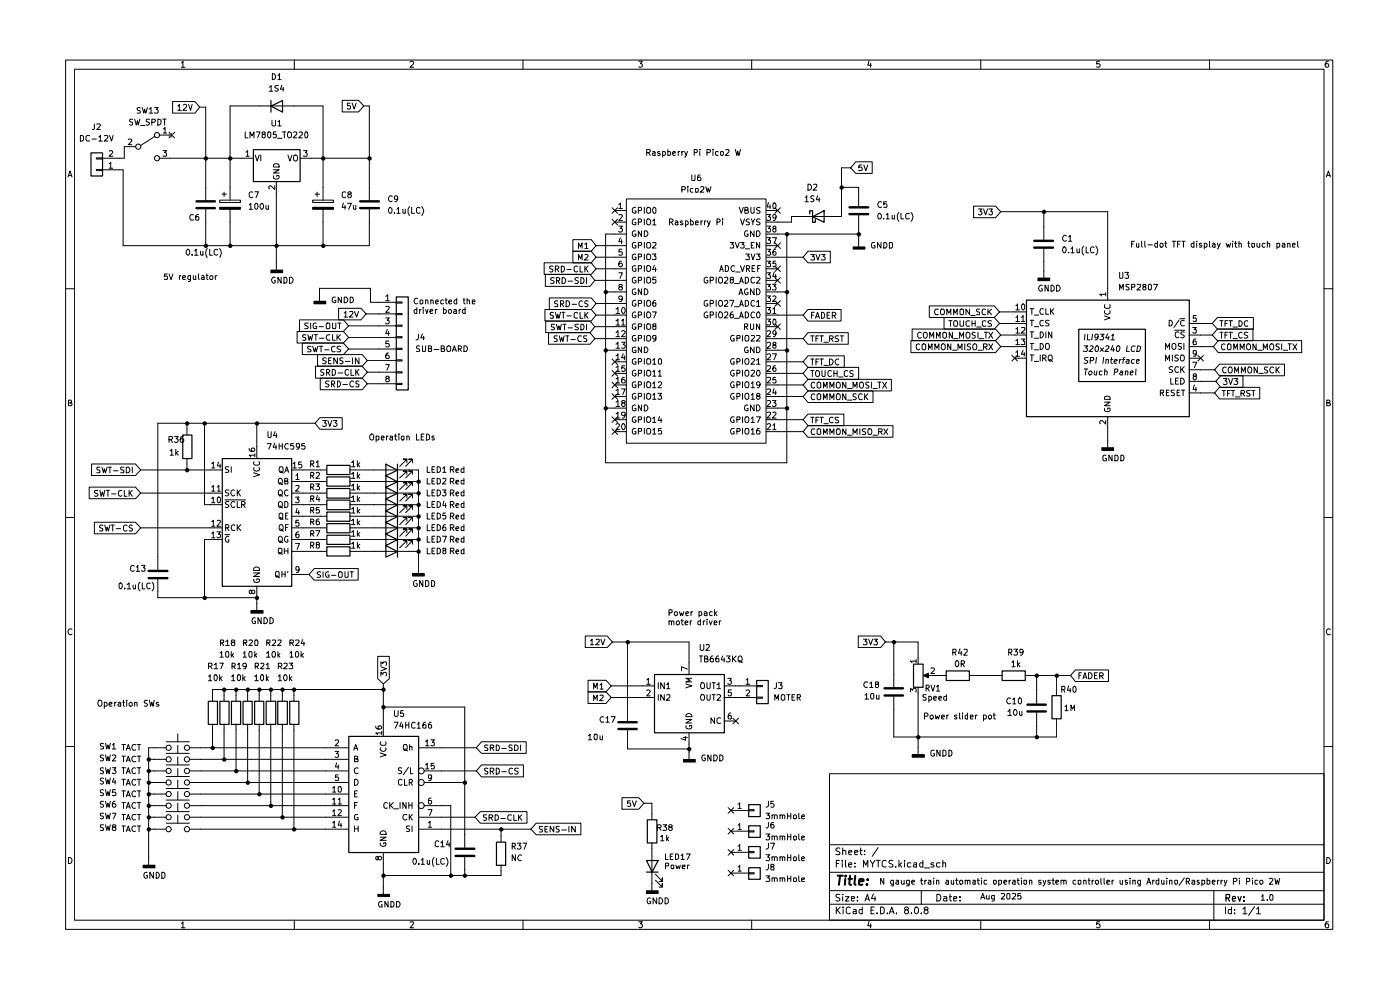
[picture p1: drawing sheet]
<svg xmlns="http://www.w3.org/2000/svg" width="297mm" height="210mm" viewBox="0 0 297 210" stroke-linecap="round" stroke-linejoin="round" font-family="sans-serif">
<g fill="none" stroke="#000" stroke-width=".21">
<path d="M13.9 12.7h268.8v184.4h-268.8zM15.8 14.7h265.1v180.5h-265.1zM38.5 13.3h.1l.2-.3v1.3M38.5 14.3h.7M57.1 18.5l.4-.3v1.1M57.1 19.3h.8M57.8 15.6a.64 .64 0 0 1 .7 .7 .64 .64 0 0 1-.7 .6zM59 16l.3-.4v1.3M59 16.9h.6M59 18.2h-.5l-.2 .1 .2 .4 .5 .3v.3h-.7M59.8 18.1l-.3 .8h.7M60.1 18.5v.8"/>
<path d="M62.4 12.7v2M87 13.2l.5-.2 .3 .2-.1 .4-.7 .7h.8M111 12.7v2M135.5 13h.8l-.5 .5 .4 .1v.6h-.7M159.5 12.7v2M184.4 12.9l-.3 .9h.8M184.7 13.4v.9M208.1 12.7v2M233.3 13h-.6l-.1 .6h.7v.6h-.7M256.6 12.7v2M281.8 13a.71 .71 0 0 0-.7 .5 .71 .71 0 0 0 .3 .8l.4-.1v-.6l-.4-.1-.3 .3M14.4 37.5l.5-1.2 .4 1.2"/>
<path d="M14.5 37.2h.7M17.1 28.7h.4l.2 .3v.7l-.2 .2h-.4zM19 28.8l-.5-.1-.3 .3v.7l.3 .2 .5-.1M19.5 29.5h.9M20 26.3v1l-.4 .2M20.4 33.5h1.3v.2h-1.3zM20.4 35.9h1.3v.3h-1.3zM20.5 26.4l.6-.1 .2 .2-.1 .3-.7 .7h.8M20.9 29.1l.4-.4v1.2M20.9 29.9h.8M21.7 36h4.4v16.1h52.3v-7.7M22.1 28.8l.6-.1 .2 .3-.8 .9h.8"/>
<path d="M23.2 34.7l.3-.3v1.3M23.2 32h.5l.2 .2-.7 .9h.7M23.2 35.7h.7M23.2 28.7l.5 1.2 .3-1.2M27.2 29.6l.6-.1 .2 .3-.8 .9h.8M28.1 25.4h-.5a.57 .57 0 0 0 .5 .6v.4l-.1 .1h-.5M28.6 25.3l.3 1.2 .3-.9 .1 .9 .4-1.2M28.8 31.1h-2.4v2.5h-4.7M29.8 22.9l-.5-.1-.2 .3 .1 .2 .6 .3v.3l-.7 .1M29.8 26.6h1M30.2 22.8l.3 1.2 .2-.8 .2 .8 .4-1.2M31.6 23.2l.4-.4v1.2"/>
<path d="M31.6 24h.8M31.7 25.4h-.7v.4l.6 .1 .1 .2-.1 .4h-.6M32.2 25.9h.5l.3-.2-.1-.3-.7-.1v1.2M32.8 22.8h.8l-.5 .4 .5 .3v.3l-.2 .2-.6-.1M32.9 28.9l-3.1 2M33.5 25.3l.7 .2v.7l-.5 .3h-.2zM33.7 33.6h20M33.7 28.7h2.5M34.5 25.3h.8M34.6 32h.7l-.4 .4 .4 .2v.5h-.7M34.7 27.4l.3-.4v1.2M34.7 28.2h.6"/>
<path d="M34.9 25.3v1.2M35.9 28.1l1.1 1.1M36.6 21.5h4.8l1 1.2-1 1.3h-4.8zM37 28.1l-1.1 1.1M37.7 22.5h.2l.2-.4v1.3M37.7 23.4h.8M38.9 22.3l.2-.2h.3l.2 .2v.3l-.8 .8h.8M40 22.1l.4 1.3 .4-1.3M42.4 22.7h1.2v19.8M52 28v1.2h.6M52.2 32.3l.3-.3v1.1M52.2 33.1h.7"/>
<path d="M53 29.2v-1.2l.5 .8 .4-.8v1.2M54.1 32.9l.5 1.3 .4-1.3M54.4 28h.8l-.6 1.2M55.3 32.9v1.3M55.8 28.5l-.2-.2 .1-.2h.6v.3l-.5 .1-.2 .2v.3l.2 .2 .5-.1v-.4l-.2-.2M56.8 28.1l.4-.1 .2 .2v.8l-.2 .2-.4-.1zM57.7 25.5v1l.2 .2h.4l.2-.2v-1M58 37.3v.5l.3 .2h.7a.52 .52 0 0 0 .1-.8h-.4v.3M58 36h1.2l-1.2 .7h1.2M58 34.9l.3-.2h.7l.2 .7h-1.2zM58.3 39.4v.8l-.9-.8-.4 .3 .2 .4M58.5 28h-.5l-.1 .6 .6-.1v.7h-.4l-.2-.1"/>
<path d="M58.6 38.5v18.8M58.9 29.3h.9M59 25.9l.3-.4v1.2M59 26.7h.6M59.9 28h.8M60.3 28v1.2M61.1 32.9l.4 1.3 .4-1.3M61.3 28l.3 .1a.74 .74 0 0 1 .2 1l-.5 .1a.86 .86 0 0 1 0-1.2zM62.3 28.1h.6v.4l-.7 .7h.7M62.4 33.1l.2-.2 .4 .2 .1 .6-.3 .5-.4-.2zM63.5 28.1h.6v.4l-.7 .7h.7M63.6 33.6h14.8"/>
<path d="M64.4 32h.7l-.3 .4 .3 .1v.6h-.7M64.7 28.1l.4-.1a.78 .78 0 0 1-.2 1.2l-.3-.5zM72.6 21.3h3.5l1.1 1.2-1.1 1.2h-3.5zM74.3 21.9h-.6v.6h.6v.6l-.4 .1-.2-.2M74.7 21.9l.4 1.3 .5-1.3M77.2 22.5h1.2v20M137.2 32.4h.5l.3-.3-.1-.3-.7-.1v1.3M137.5 32.4l.5 .6M138.5 32.2l.3-.1 .2 .2v.7M139 32.4l-.6 .2 .2 .4 .4-.1M140 32.2l-.3-.1-.2 .3 .6 .3a.36 .36 0 0 1-.6 .2M140.6 32.2l.3-.1 .3 .3v.3l-.3 .3-.3-.1"/>
<path d="M140.6 32.1v1.2M141.7 32.2l.3-.1 .3 .3-.1 .5h-.5M141.7 31.7v1.3M142.7 32.5l.6-.1v-.2h-.5l-.1 .5a.36 .36 0 0 0 .6 .2M143.9 32.1v.9M144.2 32.1l-.3 .1v.2M144.6 32.1v.9M145 32.1l-.4 .1v.2M145.2 32.1l.4 .9M145.8 32.1l-.4 1.2h-.2M145.9 39.6v.1M145.9 40v.8"/>
<path d="M146.8 37.1v1.2h.6v-.2v-1M147 40h-.4l-.2 .3v.3l.2 .2h.4M147.3 32.4l.6-.1v-.5l-.6-.1v1.3M148.5 31.7v.1M148.5 32.1v.9M148.5 37.1l-.4 .1a.94 .94 0 0 0 0 1.1h.4l.2-.2v-.3l-.2-.3h-.3l-.3 .3M148.6 39.7h.7v.4l-.8 .7h.8M149.7 39.6l.4 1.2 .1-.9 .3 .9 .3-1.2M150 32.4h.5l.2-.3v-.3l-.7-.1v1.3M151.3 31.7v.1M151.3 32.1v.9M152.4 32.2l-.4-.1-.2 .3v.3l.2 .3 .4-.1"/>
<path d="M152.9 32.2h.6v.6l-.2 .2-.4-.2zM154 31.8h.6v.4l-.7 .8h.7M156 31.7l.3 1.3 .2-1 .3 1 .3-1.3M171.4 39.1a.65 .65 0 0 1 .8 .6 .65 .65 0 0 1-.8 .6zM172.6 39.2h.7v.4l-.8 .7h.8M178.5 39.7h3.7v4M180.5 35.6h-2v10.3h-10.6v1.2h-5.4M181.6 34.3h3.4v2.5h-3.4l-1.1-1.2zM182.8 35h-.6v.6l.1-.2h.4l.2 .3-.1 .4h-.6M183.3 35l.4 1.2 .4-1.2M281.4 37.5l.4-1.2 .4 1.2M281.5 37.2h.6"/>
<path d="M35.5 58.1h-.6l-.1 .6 .2-.2h.3l.2 .2v.5h-.7M35.9 58.1l.4 1.2 .4-1.2M38.1 58.5v.8M38.4 58.5l-.3 .2M38.7 58.9l.6-.1v-.3a.36 .36 0 0 0-.6 .2l.1 .5h.5M39.8 52.9a.68 .68 0 0 1 .5 .6 .68 .68 0 0 1-.5 .6 .75 .75 0 0 1 0-1.2zM40.4 58.5v1l-.2 .2-.3-.1M40.4 58.5h-.5l-.1 .5a.36 .36 0 0 0 .6 .2M40.8 54v.1M41 58.5v.6l.2 .2 .3-.1M41 45.6a.61 .61 0 0 0-.8 .3 .61 .61 0 0 0 .3 .8l.5-.1M41.3 53.2h.1l.2-.3v1.2"/>
<path d="M41.3 54.1h.7M41.5 58.5v.8M42.1 58.1v1l.2 .2M42.1 45.5l-.6 .3v.8l.6 .1v-.7l-.3-.1-.3 .3M42.5 53.3v.7l.2 .1 .3-.1M42.8 58.5h.4l.1 .8M43 53.3v.8M43.3 58.8l-.5 .1-.1 .1 .2 .3 .4-.1M43.6 44.4v7.7M43.7 58.5h.4M43.9 58.1v1.1l.2 .1M44 52.7a1.44 1.44 0 0 0 0 1.9"/>
<path d="M44.5 58.7l.2-.2h.4v.7h-.5zM44.5 52.9v1.2h.6M45.7 58.5v.8M46 58.5l-.3 .2M46.2 53l-.4-.1-.4 .3 .1 .8 .3 .1 .4-.1M46.6 42.5h4.4v.5h-4.4zM46.6 44h4.4v.4h-4.4zM46.6 52.7a1.44 1.44 0 0 1 0 1.9M47.1 41.2h.9M47.5 40.8v.9M48.8 42.5v-20h19.7v20M48.8 44.4v7.7"/>
<path d="M52.9 43.5l.3-.4v1.3M52.9 44.4h.6M53.6 40.8h-.1a.46 .46 0 0 0-.6 .1l.1 .9 .3 .1 .3-.1M54.1 40.7h.7l-.5 1.2M54.3 43.1a.68 .68 0 0 1 .4 .7 .68 .68 0 0 1-.4 .6l-.2-.3v-.7zM55.5 43.1a.68 .68 0 0 1 .4 .7 .68 .68 0 0 1-.4 .6 .75 .75 0 0 1 0-1.3zM56.4 43.6v.6l.2 .2 .3-.2M56.9 43.6v.8M58.4 58.9l-.2-.1a.64 .64 0 0 0-.6 .6 .64 .64 0 0 0 .6 .7l.2-.1v-.5h-.2M59.6 58.8v1.3l-.6-1.3v1.3M60.2 58.8a.64 .64 0 0 1 .7 .6 .64 .64 0 0 1-.7 .7zM61.4 58.8a.65 .65 0 0 1 .8 .6 .65 .65 0 0 1-.8 .7z"/>
<path d="M66.3 42.5h4.4v.5h-4.4zM66.3 44h4.4v.4h-4.4zM66.8 41.2h1M67.3 40.8v.9M68.5 44.4v7.7M72.9 43l-.3 1h.8M73.2 43.6v.8M73.4 40.8h-.1a.46 .46 0 0 0-.7 .1l.1 .9 .3 .1 .4-.1M73.7 43.1h.8l-.5 1.3M74 41.2l-.2-.3 .1-.1h.6v.3l-.5 .1-.2 .2v.3l.2 .2h.3l.2-.2v-.3l-.2-.2M75 43.6v.6l.1 .2 .4-.2M75.5 43.6v.8"/>
<path d="M82.6 44.1l.2-.1a.68 .68 0 0 1 .4 .6 .68 .68 0 0 1-.4 .6l-.4-.5zM83.2 41.7l-.3-.2a.65 .65 0 0 0-.5 .7 .65 .65 0 0 0 .5 .6l.3-.2M83.7 45.2h.1M84.2 44.4l.3-.4v1.2M84.2 45.2h.7M84.4 42l-.1 .3-.6-.1 .1-.6 .3-.1 .2 .2a.85 .85 0 0 1-.3 1.1h-.2M85.5 44.4v.8h.5M86 44.4v.8M86.9 43.8l-.1 .1a1.34 1.34 0 0 0 .1 1.8M87.3 44v1.2h.6M89.1 44.1l-.4-.1-.4 .3 .1 .8 .3 .1h.4M89.4 43.8a1.23 1.23 0 0 1 0 1.9"/>
<path d="M115.4 55.7h10l1 1.3-1 1.2h-10zM115.7 58.2h9.5l1 1.3-1 1.2h-9.5zM117.3 56.5h-.7v.4l.6 .2 .1 .2-.1 .3h-.6M117.6 59l-.6-.1-.2 .2 .1 .3 .5 .2 .2 .2-.3 .3h-.5M117.8 57.1h.5l.3-.3-.1-.3-.7-.1v1.3M118.1 59.6l.6-.1v-.5l-.6-.1v1.2M118.1 57.1l.5 .6M118.3 59.6l.4 .5M119.1 56.4a.64 .64 0 0 1 .7 .7 .64 .64 0 0 1-.7 .6zM119.2 58.9a.65 .65 0 0 1 .8 .6 .65 .65 0 0 1-.8 .6zM120.3 57.2h.9M120.5 59.6h.9"/>
<path d="M121.5 50.8h3.9l1 1.3-1 1.2h-3.9zM121.5 53.3h3.9l1 1.3-1 1.1h-3.9zM122.5 56.5a.46 .46 0 0 0-.7 .2v.7l.2 .2 .3 .1 .2-.2M122.7 59l-.5-.1-.2 .2v.3l.5 .2 .2 .2-.2 .3h-.5M122.7 52.7v-1.2l.4 .9 .4-.9v1.2M122.7 55.2v-1.2l.4 .8 .4-.8v1.2M123.1 56.4v1.3h.6M123.2 58.9a.64 .64 0 0 1 .7 .6 .64 .64 0 0 1-.7 .6zM124.1 51.9l.3-.4v1.2M124.1 54.1l.4-.1 .3 .3-.8 .9h.8M124.1 56.4v1.3M124.1 52.7h.7"/>
<path d="M124.2 56.9l.6 .8M124.4 58.9v1.2M124.8 56.4l-.7 .7M126.2 59.5h6.7M126.4 57h6.5M126.4 54.6h6.5M126.4 52.1h6.5M129.8 46.5l1.2 1.2M129.8 44.1l1.2 1.1M130.4 44.7h2.5M130.4 47.1h2.5M131 46.5l-1.2 1.2"/>
<path d="M131 44.1l-1.2 1.1M131.3 43.4l.3-.4v1.2M131.3 45.6l.5-.1 .2 .3-.7 1h.7M131.3 48h.7l-.4 .5 .4 .1v.4l-.2 .2h-.4l-.1-.1M131.3 57.9h.7l-.5 1.1M131.3 44.2h.7M131.6 50.4l-.3 .9h.7M131.9 55.4h-.4l-.1 .3v.8a.42 .42 0 0 0 .5 0 .42 .42 0 0 0 0-.6l-.4-.1-.2 .3M131.9 50.8v.9M131.9 52.9h-.5l-.1 .6h.6v.6h-.6M132.9 42.2h29.6v51.8h-29.6zM132.9 49.7h-4.4v48.5h38.4v-48.5"/>
<path d="M134.8 44.1l-.2-.1-.5 .3 .1 .8 .4 .1h.3v-.5h-.2M134.8 46.5l-.2-.1-.5 .4 .1 .7 .4 .2 .3-.1v-.4h-.2M134.8 49h-.4l-.3 .2 .1 .8 .4 .2 .3-.1v-.4h-.2M134.8 51.4h-.4l-.3 .3v.7l.3 .2 .5-.1v-.4h-.2M134.8 54l-.2-.1-.5 .2v.7l.3 .3 .5-.1v-.4h-.2M134.8 56.4l-.2-.1-.5 .3v.7l.5 .3 .3-.2v-.4h-.2M134.8 58.9l-.2-.1-.4 .2v.9l.4 .2 .3-.2v-.4h-.2M135.4 44.7l.7-.1v-.5l-.2-.1h-.5v1.2M135.4 47.1l.7-.1v-.4l-.2-.2h-.5v1.3M135.4 52h.6l.1-.5-.7-.1v1.2M135.4 54.5h.6l.1-.5-.7-.1v1.2M135.4 57h.5l.2-.2v-.4l-.7-.1v1.3"/>
<path d="M135.4 59.5h.5l.2-.2v-.4l-.7-.1v1.3M136.1 49v1.2l-.7-1.2v1.2M136.7 49h.5a.66 .66 0 0 1 .2 .8 .66 .66 0 0 1-.7 .4zM136.7 44v1.2M136.7 46.4v1.3M136.7 51.4v1.2M136.7 53.9v1.2M136.7 56.3v1.3M136.7 58.8v1.3M137.2 44.1l.3-.1 .3 .1a.74 .74 0 0 1 .2 1l-.3 .1-.5-.1zM137.2 51.6l.2-.2h.4a.78 .78 0 0 1 0 1.2h-.4l-.2-.2zM137.2 54.1l.3-.2 .5 .2a.74 .74 0 0 1-.2 1h-.4l-.2-.2z"/>
<path d="M137.2 56.5l.3-.2 .5 .2a.79 .79 0 0 1-.3 1.1h-.2l-.3-.2zM137.2 59l.3-.2 .3 .1a.74 .74 0 0 1 .2 1l-.3 .2-.5-.2zM137.5 46.4h.2a.73 .73 0 0 1 0 1.3l-.5-.2v-.8zM138.4 53.9h.7l-.3 .4 .3 .2v.5h-.7M138.5 46.9l.3-.5v1.3M138.5 51.5l.6-.1v.5l-.7 .7h.7M138.5 47.7h.6M138.6 44.1l.3-.1 .2 .2v.8l-.2 .2h-.3l-.1-.7zM138.8 56.3l-.3 .9h.7M139.1 56.8v.8M139.1 58.8h-.5l-.1 .6 .6-.1v.6l-.1 .2h-.4l-.1-.2M142 47.1l.7-.1 .1-.3-.3-.3h-.5v1.3"/>
<path d="M142.4 47.1l.4 .6M143.3 46.9h.3l.2 .1v.7M143.8 47.2h-.4l-.2 .2 .2 .3 .4-.1M144.6 40.3h.6l.2-.3-.1-.3-.7-.1v1.2M144.8 46.9h-.3l-.2 .2 .6 .4-.3 .2-.3-.1M145.4 46.9h.3l.3 .2-.1 .5h-.5M145.4 46.9v1.2M146.5 46.9h.3l.3 .2-.1 .5h-.5M146.5 46.4v1.3M147.5 47.3l.6-.1v-.3h-.4l-.2 .1v.5l.2 .2 .4-.1M147.5 40.1h.6l-.1 .7-.5-.1zM148.7 46.9v.8"/>
<path d="M149.1 46.9l-.4 .2M149.5 46.9v.8M149.8 46.9l-.3 .2M150.1 58.9l-.3-.1-.3 .2v.9l.3 .2 .4-.2v-.4h-.3M150.1 46.9l.3 .8M150.7 46.9l-.3 .8-.3 .4M150.7 59.5h.5l.1-.2v-.4l-.6-.1v1.3M151.9 58.8v1.3M152.1 47.1l.6-.1v-.5l-.6-.1v1.3M152.7 58.8l.3 .1a.74 .74 0 0 1 .2 1l-.5 .2a.86 .86 0 0 1 0-1.3zM152.7 57.6l.3-1.3 .5 1.3M152.8 57.2h.6"/>
<path d="M153.3 46.4v.2M153.3 46.9v.8M153.7 58.9h.7v.4l-.8 .8h.8M153.9 56.3h.3l.4 .3v.7l-.4 .3h-.3zM154.9 51.4h.8l-.5 .5 .5 .2-.1 .5-.7-.1M155.1 59.3h-.1l-.1-.3a.42 .42 0 0 1 .7-.1v.3l-.6 .2-.1 .2 .1 .4 .1 .1 .5-.2v-.4l-.3-.2M155.8 56.4l-.2-.1a.6 .6 0 0 0-.5 .7 .6 .6 0 0 0 .6 .5l.1-.1M156 51.4l.4 1.2 .4-1.2M156.1 57.7h.9M156.8 44l.5 1.2 .4-1.2M157 59.6h.6M157.1 56.3l.4 1.3 .4-1.3"/>
<path d="M157.1 51.4h.8l-.5 .5 .5 .1v.5h-.8M157.1 46.4l.4 1.3 .4-1.3M158 44.6h.6v-.5l-.6-.1v1.2h.5l.3-.4-.4-.2M158.1 58.8h.3l.4 .3v.6l-.4 .4h-.3zM158.1 52.8h.9M158.2 53.9h.8l-.4 .4 .4 .2v.5h-.8M158.4 57l.6-.1v-.5l-.6-.1v1.3M158.6 49h-.4a.61 .61 0 0 0-.3 .8 .61 .61 0 0 0 .8 .3v-.4h-.3M158.6 57l.4 .6M159 46.5l-.5-.1-.2 .3 .1 .3 .6 .2v.4h-.7M159.3 44v1a.42 .42 0 0 0 .7 .2v-1.2M159.4 53.9l.3 1.2 .4-1.2"/>
<path d="M159.4 46.4l.3 .7 .4-.7M159.4 52h.3M159.5 56.9h.5M159.7 47.1v.6M160 51.4h-.6v1.2h.6M160 49v1.2l-.8-1.2v1.2M160.1 58.9l-.3-.1a.65 .65 0 0 0-.5 .6 .65 .65 0 0 0 .5 .7l.3-.2M160.1 56.3h-.6v1.3h.6M160.5 58.9l.5-.1 .2 .2-.7 1.1h.7M160.5 53.9h.7l-.4 .4 .4 .3v.3l-.1 .2-.6-.1M160.5 49h.5a.66 .66 0 0 1 .2 .8 .66 .66 0 0 1-.7 .4zM160.7 56.9h.4"/>
<path d="M161.2 51.4v1.2l-.7-1.2v1.2M161.2 46.5l-.5-.1-.2 .3 .1 .3 .6 .2v.4h-.7M161.2 44.1l-.5-.1-.2 .2 .1 .4 .6 .1v.5h-.7M161.3 56.3h-.6v1.3M162.5 44.7h2.5M162.5 49.7h19.7M162.5 59.5h2.5M162.5 57h2.5M162.5 54.6h7.9M162.5 52.1h2.5M162.7 57.9h.7l-.4 .4 .4 .2v.5h-.7M162.7 55.4h.7l-.4 .4 .4 .1v.6h-.7"/>
<path d="M162.7 52.9h.7l-.4 .5 .4 .1v.6h-.7M162.7 50.4h.7l-.4 .5 .4 .1v.5l-.1 .2h-.4l-.2-.2M162.7 48h.7l-.4 .5 .4 .1v.5l-.1 .1h-.4l-.2-.1M162.7 45.5h.7l-.4 .5 .4 .1v.5l-.1 .2h-.4l-.2-.2M163 43l-.2 .9h.7M163.4 43.5v.7M163.9 50.4h.8l-.5 1.3M164 43.1l.4-.1a.86 .86 0 0 1 .1 1.2l-.5-.1zM164.2 57.8l-.2 .8h.7M164.2 48.5h-.2a.31 .31 0 0 1 .1-.5 .31 .31 0 0 1 .4 .1v.4h-.3l-.2 .2v.4l.2 .1 .4-.2v-.3l-.2-.2M164.4 58.9l1.2 1.2M164.4 56.4l1.2 1.2"/>
<path d="M164.4 51.5l1.2 1.2M164.4 44.1l1.2 1.1M164.5 55.4h-.5v.5h.5v.6h-.5M164.5 52.9a.72 .72 0 0 0-.5 .5 .72 .72 0 0 0 .2 .7h.3l.1-.5a.35 .35 0 0 0-.3-.2 .35 .35 0 0 0-.3 .2M164.5 58.2v.8M164.6 46a.35 .35 0 0 1-.3 .3 .35 .35 0 0 1-.3-.3v-.2a.35 .35 0 0 1 .3-.3 .35 .35 0 0 1 .3 .3v.4a.58 .58 0 0 1-.6 .6M165.6 44.1l-1.2 1.1M165.6 56.4l-1.2 1.2M165.6 58.9l-1.2 1.2M165.6 51.5l-1.2 1.2M170.8 41.9l.3-.4v1.3M170.8 42.8h.7"/>
<path d="M171.4 53.3h4.7v2.4h-4.7l-1-1.1zM172 54h.8l-.5 .4 .5 .2v.5h-.8M172.7 41.6h-.6v.4l.5 .3 .1 .2-.3 .3-.4-.1M173.1 54l.4 1.2 .4-1.2M173.4 41.5l-.2 .9h.7M173.8 41.9v.9M174.3 54h.7l-.4 .4 .4 .2v.4l-.1 .2-.6-.1M182.2 45.7v6.7M185.5 51.4a.66 .66 0 0 0-.6 .5 .66 .66 0 0 0 .2 .7l.5-.1v-.4h-.2M186.4 45.3h.3a.67 .67 0 0 1 0 1.1l-.3-.1a.78 .78 0 0 1 0-1zM186.9 51.4v1.2l-.8-1.2v1.2M187 42.9l-.5-.1-.3 .5 .3 .7 .5-.1"/>
<path d="M187.5 51.4a.66 .66 0 0 1 .6 .5 .66 .66 0 0 1-.2 .7h-.4zM187.5 46.3v.1M188 45.6l.3-.4v1.2M188 46.4h.7M188.1 42.8h-.6v.6l.2-.2 .4 .1v.7l-.6-.1M188.7 51.4h.5l.2 .3v.7l-.2 .2h-.5zM189.3 45.7v.7l.5-.1M189.8 45.7v.7M190.7 45.1l-.3 .5v.8l.3 .5M191.1 45.2v1.2h.6M192.9 45.3h-.1a.45 .45 0 0 0-.7 .2v.7l.2 .2 .6-.1M193.2 45.1a1.23 1.23 0 0 1 0 1.8"/>
<path d="M206.5 43.7h4.7l1.1 1.2-1.1 1.3h-4.7zM207.6 44.3h.7l-.4 .5 .4 .3-.1 .4-.5 .1-.1-.2M208.7 44.3l.4 1.3 .4-1.3M209.8 44.3h.7l-.3 .5 .3 .1v.5l-.2 .2-.5-.2M212.3 44.9h22.7v18.7M221.4 44.9v5.9M221.4 52.8v6.2M225.6 52.4h.2a.68 .68 0 0 1 .4 .6 .68 .68 0 0 1-.4 .6l-.4-.5zM226.2 50.1l-.3-.2a.65 .65 0 0 0-.5 .6 .65 .65 0 0 0 .5 .7l.3-.2M226.7 53.5v.1M226.7 50.2l.3-.3v1.3M226.7 51.2h.7"/>
<path d="M227.2 52.8l.3-.4v1.2M227.2 53.6h.7M228.5 52.8v.7h.5M229 52.8v.8M229.9 52.2l-.1 .1a1.34 1.34 0 0 0 .1 1.8M230.4 52.4v1.2h.5M232.1 52.5l-.4-.1-.4 .3 .1 .8 .3 .1 .4-.1M232.4 52.2a1.21 1.21 0 0 1 0 1.9M237.5 57.8v1.2h.2h.3l.2-.2v-1M238.6 57.8h.8l-.3 .5 .3 .1v.6h-.8M240.1 51.8h.3M240.7 51.2h-.6v1.2"/>
<path d="M241.1 51.6v.7l.2 .1 .3-.1M241.6 51.6v.8M242.2 51.2v1.1l.2 .1M242.9 51.2v1.1l.1 .1M243.5 51.9h1M245.6 51.7a.36 .36 0 0 0-.6 .2l.1 .5h.5M245.6 51.2v1.2M246.2 51.7l.3-.1 .3 .3v.3l-.3 .2-.4-.2zM247.1 51.6h.4M247.3 51.2v1.1l.2 .1M248.7 51.2h.8M249 51.2v1.2"/>
<path d="M249.8 51.8h.4M250.4 51.2h-.6v1.2M250.7 51.2h.7M251.1 51.2v1.2M253.3 51.7l-.4-.1-.2 .3v.3l.2 .2h.4M253.3 51.2v1.2M253.9 51.2v.1M253.9 51.6v.8M254.9 51.7h-.4v.2l.4 .1 .1 .3-.2 .1h-.3M255.5 51.7l.3-.1 .3 .3-.1 .5h-.5M255.5 51.6v1.2M256.6 51.2v1.1l.1 .1"/>
<path d="M257.3 51.7l.3-.1 .2 .2v.6M257.8 51.9l-.6 .2 .1 .3h.5M258.3 51.6l.2 .8M258.9 51.6l-.5 1.1-.1 .1M260.1 51.6l.3 .8 .2-.5 .2 .5 .3-.8M261.5 51.2v.1M261.5 51.6v.8M261.9 51.6h.5M262.1 51.2v1.1l.3 .1M262.8 51.7l.4-.1 .2 .2v.6M262.8 51.2v1.2M264.7 51.6h.4"/>
<path d="M264.9 51.2v1.1l.2 .1M265.6 51.7h.5v.7h-.4l-.1-.1zM266.7 51.6v.7l.2 .1 .3-.1M267.2 51.6v.8M268.3 51.7a.36 .36 0 0 0-.5 .2v.5h.5M268.9 51.7h.5v.7M268.9 51.2v1.2M270.9 51.7h.6v.6l-.2 .1h-.4M270.9 51.6v1.2M272.1 51.7l.3-.1 .2 .2v.6M272.6 51.9a.46 .46 0 0 0-.6 .4l.2 .1h.4M273.2 51.7l.3-.1 .2 .2v.6"/>
<path d="M273.2 51.6v.8M274.2 52l.6-.1-.2-.3-.4 .2v.5l.2 .1h.3M275.3 51.2v1.1l.2 .1M13.9 61.3h1.9M63 70.3h9.9l1.1 1.3-1.1 1.2h-9.9zM63.5 67.9h9.4l1.1 1.2-1.1 1.2h-9.4zM64.1 72.8h8.8l1.1 1.2-1.1 1.2h-8.8zM64.9 71.1h-.7l.1 .4a.47 .47 0 0 1 .5 .2 .47 .47 0 0 1 0 .5h-.6M65.3 71l.3 1.2 .2-.9 .3 .9 .2-1.2M65.4 68.5h-.6l-.2 .2 .3 .4h.2l.3 .3-.2 .3h-.6M65.9 68.5v1.2M66 73.5h-.7l-.1 .3 .6 .3 .2 .4-.2 .1h-.6"/>
<path d="M66.3 73.4l.4 1.2 .2-.8 .2 .8 .3-1.2M66.7 71h.6M66.9 77.7h9.9l1.1 1.2-1.1 1.3h-9.9zM67 71v1.2M67.1 68.5a.66 .66 0 0 0-.7 .5 .66 .66 0 0 0 .3 .7l.5-.1v-.4h-.3M67.3 75.2h9.5l1.1 1.3-1.1 1.2h-9.5zM67.7 69.3h.9M67.7 73.4h.7M67.8 71.7h.9M67.8 63.9v-2.7h10.8v2.9h5.4M68.1 73.4v1.2M68.7 78.4h-.4l-.3 .2 .1 .3 .6 .2v.4l-.3 .1-.4-.1"/>
<path d="M68.9 74.2h.9M69.2 76h-.7v.4l.5 .2 .2 .3-.2 .3-.6-.1M69.3 79h.4l.3-.4-.3-.2h-.4v1.2M69.4 68.5h.4l.2 .2v.8l-.2 .2h-.4l-.2-.2v-.8zM69.5 79l.5 .6M69.7 76.5h.4M70 71.1a.61 .61 0 0 0-.8 .3 .61 .61 0 0 0 .3 .8l.5-.1M70.3 75.9h-.6v1.3h.6M70.5 78.4h.3l.4 .3v.6l-.4 .3h-.3zM70.6 71v1.2h.6M70.6 68.5v1.2h.6v-1.2M71.1 73.5l-.3-.1a.67 .67 0 0 0-.5 .6 .67 .67 0 0 0 .3 .6l.5-.1"/>
<path d="M71.2 63h-.5l-.2 .3 .1 .7 .3 .2 .3-.1v-.4h-.2M71.5 71v1.2M71.6 75.9v1.3l-.8-1.3v1.3M71.7 71.5l.6 .7M71.7 68.5h.6M71.7 79.1h1M71.8 65.4h4.8l1.1 1.2-1.1 1.3h-4.8zM72 68.5v1.2M72.3 73.5h-.7l-.1 .3 .6 .3 .2 .4-.2 .1h-.6M72.3 71l-.8 .7M72.4 63v1.2l-.7-1.2v1.2M72.8 76h-.7v.4l.6 .2 .1 .1-.3 .5-.4-.1"/>
<path d="M73 66.4l.4-.3v1.2M73 63h.5a.66 .66 0 0 1 .2 .8 .66 .66 0 0 1-.7 .4zM73 67.3h.7M73.3 76.7h.9M74 78.5l-.3-.1a.65 .65 0 0 0-.5 .6 .65 .65 0 0 0 .5 .6l.3-.1M74 69.1h10M74 71.6h10M74 74h10M74.2 66.2l.6-.1 .1 .3-.8 .9h.8M74.3 63h.4a.66 .66 0 0 1 .2 .8 .66 .66 0 0 1-.6 .4zM74.5 78.4v1.2h.6M74.8 75.9v1.3"/>
<path d="M75.2 66.1l.4 1.2 .5-1.2M75.5 78.4v1.2M75.6 78.9l.6 .7M76.2 75.9v1.3l-.8-1.3v1.3M76.2 78.4l-.7 .7M77.7 66.6h6.3M77.9 76.5h6.1M77.9 78.9h6.1M81.8 62.9l.4-.4v1.3M81.8 65.1l.5-.1 .3 .2-.8 1h.8M81.8 67.4h.8l-.4 .5 .3 .1 .1 .4-.3 .3h-.3l-.2-.2M81.8 77.3h.8l-.5 1.2"/>
<path d="M81.8 63.8h.8M82.2 69.9l-.4 .8h.8M82.4 74.9a.55 .55 0 0 0-.6 .5l.1 .6 .4 .1 .3-.3v-.2l-.3-.3h-.2l-.3 .3M82.4 70.3v.9M82.5 72.3h-.6l-.1 .6a.45 .45 0 0 1 .6 0 .45 .45 0 0 1 .1 .6h-.7M84 78.9h1.3v.2h-1.3zM84 76.3h1.3v.3h-1.3zM84 73.9h1.3v.2h-1.3zM84 71.4h1.3v.3h-1.3zM84 69h1.3v.2h-1.3zM84 66.5h1.3v.3h-1.3zM84 64h1.3v.3h-1.3z"/>
<path d="M88.4 65.7h-.3l-.3 .2v.3l.3 .3 .3-.1M88.4 65.2v1.3M88.6 63.4l-.5-.1a.61 .61 0 0 0-.3 .8 .61 .61 0 0 0 .8 .3M88.8 70.9v.8l-.2 .4h-.3M89 73.4h-.4l-.3 .2 .1 .3 .6 .2v.4h-.7M89 65.7v.8M89.1 63.8l.2-.2 .4 .2v.6h-.6zM89.4 65.7l-.4 .2M89.6 73.4l.1 1.1h.5l.1-.1v-1M89.6 70.8l-.3 .9h.7M89.8 65.2v.1M89.8 65.7v.8"/>
<path d="M89.9 71.3v.8M90.3 63.8l.2-.2 .2 .1 .1 .8M90.3 65.7l.2 .8 .3-.8M90.3 63.6v.9M90.9 74h.4l.3-.3-.1-.3h-.6v1.1h.6l.1-.5h-.3M91.2 66.1l.6-.2v-.2h-.4l-.2 .1v.5l.2 .2 .4-.1M91.4 63.8l.2-.2 .2 .1 .1 .8M91.4 63.6v.9M92.1 74.1h1M92.4 64h.6l-.2-.4-.3 .1-.1 .6 .2 .2 .3-.1M92.4 65.7v.8M92.7 65.7h-.3v.2"/>
<path d="M93.6 74l.6-.1v-.5h-.6v1.1h.6l.2-.3-.4-.2M94.1 63.7l-.4-.1-.2 .2v.6h.6M94.1 65.7h.3l.3 .2v.3l-.3 .3-.3-.1M94.1 65.2v1.3M94.4 63.6h.5M94.6 63.3v1l.3 .2M94.9 73.5l.5-.1a.86 .86 0 0 1 .1 1.1h-.6l-.1-.3zM95.2 64h.6v-.3a.36 .36 0 0 0-.6 .2l.1 .5h.5M95.2 65.7h.3l.3 .2v.3l-.3 .3-.4-.3zM96 74.5l.4-1.1 .4 1.1M96.1 74.2h.6M96.3 65.7h.5v.8"/>
<path d="M96.8 65.9l-.6 .3 .2 .3 .4-.1M96.9 63.7l-.3-.1-.3 .3 .1 .5h.5M96.9 63.3v1.2M97.2 74h.6v-.6h-.6v1.1M97.4 65.7v.8M97.5 74l.4 .5M97.7 65.7l-.3 .2M98.3 63.6h.4M98.4 63.3v1l.3 .2M98.4 73.4a.66 .66 0 0 1 .7 .3 .66 .66 0 0 1-.2 .8h-.5zM98.7 65.7h-.4l-.2 .2v.3l.2 .3 .4-.1M98.7 65.2v1.3"/>
<path d="M99.1 63.8l.2-.2 .3 .1v.8M99.1 63.3v1.2M100.2 64h.6l-.2-.4-.4 .1v.7h.5M115.6 65.7h9.8l1 1.1-1 1.3h-9.8zM115.8 68.1h9.4l1 1.2-1 1.3h-9.4zM116.4 70.6h8.8l1 1.2-1 1.2h-8.8zM116.5 63.2h8.9l1 1.2-1 1.3h-8.9zM117.4 66.3l-.4-.1-.3 .3 .1 .3 .6 .2v.4h-.7M117.6 68.8l-.6 .1v.3l.6 .4-.2 .4-.4-.1M117.8 66.2l.3 1.3 .2-.8 .3 .8 .3-1.3M118.1 68.8l.2 1.2 .3-.9 .2 .9 .3-1.2M118.2 71.2l-.6 .1v.4l.6 .4-.1 .3h-.5"/>
<path d="M118.3 63.9l-.4-.1-.3 .2 .2 .4 .5 .2v.4h-.7M118.7 71.2l.2 1.2 .3-.8 .2 .8 .3-1.2M118.9 64.5l.6-.1v-.5l-.6-.1v1.3M119.2 66.2h.6M119.2 64.5l.4 .6M119.4 68.8h.7M119.5 66.2v1.3M119.8 68.8v1.2M120 71.2h.7M120.1 63.8a.65 .65 0 0 1 .8 .6 .65 .65 0 0 1-.8 .7zM120.3 67h.9M120.3 71.2v1.2"/>
<path d="M120.5 69.5h.9M121.1 72h.9M121.4 64.6h.9M122.5 66.4l-.2-.2-.3 .1-.2 .3v.7a.55 .55 0 0 0 .7 .1M122.7 68.8h-.6l-.1 .2 .2 .4h.3l.2 .2-.1 .3h-.6M123.1 66.2v1.3h.6M123.2 68.8h.5a.66 .66 0 0 1 .2 .7 .66 .66 0 0 1-.7 .5zM123.3 71.3l-.5-.1-.3 .5 .3 .7 .5-.1M123.6 64l-.3-.2a.6 .6 0 0 0-.5 .7 .6 .6 0 0 0 .7 .5h.1M124.1 66.2v1.3M124.2 66.8l.6 .7M124.4 68.8v1.2"/>
<path d="M124.5 71.2h-.6v.5a.47 .47 0 0 1 .5 .2 .47 .47 0 0 1 0 .5h-.6M124.8 63.9l-.6-.1-.1 .2v.3l.7 .4-.3 .4-.4-.1M124.8 66.2l-.7 .8M126.2 69.3h6.7M126.2 71.8h6.7M126.4 66.8h6.5M126.4 64.4h6.5M128.5 74.3h4.4M128.5 61.9h4.4M129.8 78.6l1.2 1.2M129.8 76.2l1.2 1.1M130.4 76.7h2.5"/>
<path d="M130.4 79.2h2.5M130.7 65.6l.4-.4v1.3M130.7 68l.4-.3v1.3M130.7 70.5l.4-.4v1.3M130.7 73l.4-.4v1.3M130.7 75.5l.4-.4v1.2M130.7 77.9l.4-.3v1.2M130.7 66.5h.7M130.7 69h.7M130.7 71.4h.7M130.7 73.9h.7M130.7 76.3h.7"/>
<path d="M130.7 78.8h.7M131 78.6l-1.2 1.2M131 76.2l-1.2 1.1M131.5 60.8l-.2-.2 .1-.3h.5l.1 .3-.1 .1a.48 .48 0 0 0-.5 .2 .48 .48 0 0 0 0 .6h.5l.1-.2v-.2l-.2-.3M131.9 68h.1l.2-.3v1.3M131.9 70.3l.1-.2h.4l.2 .3-.7 1h.7M131.9 72.6h.7l-.4 .5 .3 .1v.6h-.6M131.9 69h.7M132 65.3a.61 .61 0 0 1 .7 .4 .61 .61 0 0 1-.2 .7 .6 .6 0 0 1-.7-.4 .6 .6 0 0 1 .2-.7zM132 63.3l-.1 .2a.42 .42 0 0 1-.5-.1 .42 .42 0 0 1 0-.5l.4-.1 .2 .2-.1 .9-.5 .1M132.2 75.1l-.3 .8h.7M132.5 75.5v.8"/>
<path d="M132.5 77.6h-.6v.6l.1-.2h.4l.2 .3-.1 .4h-.6M134.8 66.2h-.2l-.5 .3 .1 .8 .4 .1 .3-.1v-.4h-.2M134.8 68.7h-.4l-.3 .3 .1 .7 .4 .2 .3-.1v-.4h-.2M134.8 71.2h-.4l-.3 .2v.7l.3 .2h.5v-.5h-.2M134.8 73.7l-.2-.1-.5 .3v.6l.3 .3 .5-.1v-.4h-.2M134.8 76.2l-.2-.1-.5 .2v.7l.3 .3 .5-.1v-.5h-.2M134.8 78.6l-.2-.1-.4 .2v.9l.4 .2 .3-.2v-.4h-.2M134.8 61.3h-.2l-.5 .3 .1 .8 .4 .1 .2-.1 .1-.4h-.2M134.8 63.8l-.2-.1-.5 .3 .1 .8 .4 .2 .2-.1 .1-.4h-.2M135.4 66.8h.7v-.5l-.2-.1h-.5v1.2M135.4 69.3l.7-.1v-.4l-.7-.1v1.2M135.4 71.7h.6l.1-.5h-.7v1.1"/>
<path d="M135.4 76.7h.5l.2-.1v-.4l-.7-.1v1.2M135.4 79.2h.5l.2-.2v-.4l-.7-.1v1.3M135.4 64.4l.7-.1v-.4l-.2-.2h-.5v1.3M136.1 73.6v1.2l-.7-1.2v1.2M136.1 61.3v1.2l-.7-1.2v1.2M136.7 73.6a.66 .66 0 0 1 .7 .4 .66 .66 0 0 1-.2 .8h-.5zM136.7 61.3a.65 .65 0 0 1 .8 .6 .65 .65 0 0 1-.8 .6zM136.7 63.7v1.3M136.7 66.2v1.2M136.7 68.7v1.2M136.7 71.2v1.1M136.7 76.1v1.2"/>
<path d="M136.7 78.5v1.3M137.2 66.4l.3-.2h.2a.73 .73 0 0 1 0 1.2l-.5-.1zM137.2 68.9l.2-.2h.4a.74 .74 0 0 1 .2 1l-.3 .2-.5-.2zM137.2 76.2l.3-.1 .5 .1a.74 .74 0 0 1-.2 1.1h-.4l-.2-.2zM137.2 78.7l.3-.2 .3 .1a.74 .74 0 0 1 .2 1l-.3 .2-.5-.2zM137.2 63.9l.3-.2 .3 .1a.74 .74 0 0 1 .2 1l-.3 .2-.5-.2zM137.4 71.2h.4a.78 .78 0 0 1 0 1.1h-.4l-.2-.1v-.9zM138.4 66.2h.8l-.5 1.2M138.5 76.4l.3-.3v1.2M138.5 78.9l.3-.4v1.3M138.5 77.3h.6M138.5 79.8h.6"/>
<path d="M138.7 69.2l-.2-.2 .1-.3h.5v.3l-.5 .3a.36 .36 0 0 0 .1 .6l.4-.1v-.5l-.1-.1M139.1 63.7a.72 .72 0 0 0-.6 .5 .72 .72 0 0 0 .2 .8l.4-.2v-.5l-.4-.1-.2 .3M139.1 71.7l-.1 .2-.4-.1v-.6h.5v.9l-.1 .2h-.4M139.7 78.9l.3-.4v1.3M139.7 79.8h.6M139.7 76.2l.4-.1 .2 .2v.8l-.1 .2-.5-.1zM150.1 66.2h-.3l-.4 .3 .1 .8 .3 .1 .4-.1v-.4h-.3M150.1 63.8l-.3-.1-.4 .3 .1 .8 .3 .2 .3-.1 .1-.4h-.3M150.7 66.8h.6v-.5l-.1-.1h-.5v1.2M150.7 64.4l.6-.1v-.4l-.1-.2h-.5v1.3M151.9 63.7v1.3M151.9 66.2v1.2"/>
<path d="M152.6 66.2h.3a.73 .73 0 0 1 0 1.2h-.2a.86 .86 0 0 1-.1-1.2zM152.7 63.7l.3 .1a.74 .74 0 0 1 .2 1l-.5 .2a.86 .86 0 0 1 0-1.3zM153.7 66.3l.2-.1h.3l.2 .1v.5l-.8 .6h.8M153.7 63.9l.2-.2h.3l.2 .2v.4l-.8 .7h.8M154.8 63.7h.9l-.6 1.3M155.5 66.2a.72 .72 0 0 0-.6 .5 .72 .72 0 0 0 .2 .7l.5-.1-.1-.5a.36 .36 0 0 0-.6 .1M155.7 78.6l-.1-.1a.64 .64 0 0 0-.6 .7 .64 .64 0 0 0 .6 .6l.1-.1v-.5h-.1M155.7 76.2a.61 .61 0 0 0-.7 .3 .61 .61 0 0 0 .2 .8h.5v-.6h-.1M155.7 71.2h-.5l-.2 .5 .2 .6h.5v-.5h-.1M155.8 67.5h1M155.8 65.1h1M155.8 60.1h1"/>
<path d="M156.3 79.2l.6-.1v-.5l-.6-.1v1.3M156.3 76.7h.6v-.5l-.6-.1v1.2M156.3 71.7h.6v-.5h-.6v1.1M156.8 62.5l.4-1.2 .4 1.2M156.9 67.4l.4-1.2 .4 1.2M156.9 65l.4-1.3 .4 1.3M156.9 60.1l.4-1.3 .4 1.3M156.9 62.2h.5M157 67.1h.6M157 64.6h.6M157.5 71.2v1.1M157.5 76.1v1.2"/>
<path d="M157.5 78.5v1.3M157.9 69.3l.7-.1v-.4l-.7-.1v1.2M158.1 76.2l.5-.1a.86 .86 0 0 1 .1 1.2h-.5l-.2-.4zM158.1 66.2h.5l.2 .3v.7l-.4 .2h-.3zM158.1 63.7l.5 .1 .2 .2v.6l-.4 .4h-.3zM158.2 78.6l.4-.1a.86 .86 0 0 1 0 1.3 .46 .46 0 0 1-.6-.4zM158.2 71.2h.5l.1 .1 .1 .6-.2 .4h-.5l-.1-.1-.1-.6zM158.2 69.3l.4 .6M158.6 73.7l-.1-.1a.66 .66 0 0 0-.6 .5 .66 .66 0 0 0 .3 .7l.5-.1v-.4h-.3M158.6 61.3h-.1a.64 .64 0 0 0-.6 .5 .64 .64 0 0 0 .5 .7l.3-.1v-.4h-.3M159.2 68.7v1.1l.2 .1 .4-.1 .1-.2v-.9M159.4 78.6l.4-.1 .3 .4-.8 .9h.8"/>
<path d="M159.4 76.2l.4-.1 .3 .3-.8 .9h.8M159.4 71.2h.6l.1 .3-.8 .8h.8M160 73.6v1.2l-.8-1.2v1.2M160 61.3v1.2l-.8-1.2v1.2M160.1 66.3l-.1-.1a.61 .61 0 0 0-.7 .3 .61 .61 0 0 0 .1 .8l.3 .1 .4-.1M160.1 63.9l-.3-.2a.65 .65 0 0 0-.5 .6 .65 .65 0 0 0 .5 .7l.3-.2M160.5 76.4l.4-.3v1.2M160.5 73.6a.66 .66 0 0 1 .7 .4 .66 .66 0 0 1-.2 .8h-.5zM160.5 71.2h.6l.1 .1v.4l-.7 .6h.7M160.5 64l.4-.3v1.3M160.5 61.3a.65 .65 0 0 1 .8 .6 .65 .65 0 0 1-.8 .6zM160.5 77.3h.7"/>
<path d="M160.5 65h.7M160.6 66.4l.2-.2a.68 .68 0 0 1 .5 .6 .68 .68 0 0 1-.5 .6l-.3-.5zM160.6 78.6h.1a.6 .6 0 0 1 .6 .4 .6 .6 0 0 1-.2 .7l-.2 .1a.75 .75 0 0 1-.3-1.2zM161.2 68.7v1.2l-.7-1.2v1.2M162.5 66.8h7.9M162.5 69.3h2.5M162.5 71.8h7.9M162.5 74.3h4.4M162.5 76.7h7.9M162.5 79.2h7.9M162.5 64.4h2.5M162.5 61.9h4.4"/>
<path d="M162.7 67.7h.7l-.4 .5 .4 .1v.5l-.1 .2h-.4l-.2-.2M162.7 65.2h.7l-.4 .5 .4 .1v.5l-.1 .2h-.4l-.2-.2M162.7 62.8h.7l-.4 .4 .4 .2v.5h-.7M162.7 60.3h.7l-.4 .4 .4 .2v.5h-.7M162.8 77.7l.6-.1v.5l-.7 .7h.7M162.8 75.2l.1-.1h.4l.1 .1v.4l-.7 .7h.7M162.8 72.8l.1-.2h.4l.1 .2v.4l-.7 .7h.7M162.8 70.3l.1-.2h.4l.1 .2v.3l-.7 .8h.7M163.9 75.1h.8l-.5 1.2M163.9 60.3h.7l-.4 .4 .4 .3-.1 .5-.6-.1M164 65.6l.3-.4v1.3M164 62.9l.4-.1 .2 .3-.7 .9h.7"/>
<path d="M164 66.5h.6M164.2 73.2l-.2-.1a.31 .31 0 0 1 .1-.4 .31 .31 0 0 1 .4 .1v.3l-.5 .1v.4a.35 .35 0 0 0 .3 .3 .35 .35 0 0 0 .3-.3l-.1-.4h-.1M164.2 67.7a.68 .68 0 0 1 .4 .6 .68 .68 0 0 1-.4 .7l-.2-.6v-.5zM164.4 68.7l1.2 1.2M164.4 63.8l1.2 1.2M164.5 77.6l-.4 .1-.1 .8a.35 .35 0 0 0 .3 .3 .35 .35 0 0 0 .3-.3v-.2l-.2-.3-.4 .3M164.6 70.6l-.1 .3h-.5a.43 .43 0 0 1 0-.6 .43 .43 0 0 1 .5-.1v.1a.85 .85 0 0 1-.2 1.1h-.3M165.6 68.7l-1.2 1.2M165.6 63.8l-1.2 1.2M171.4 70.6h8.6v2.4h-8.6l-1-1.2zM171.4 65.7h7v2.4h-7l-1-1.3zM171.4 75.5h7.7v2.4h-7.7l-1-1.2z"/>
<path d="M171.4 77.9h10.8v2.6h-10.8l-1-1.3zM172 71.2h.7M172 76.2h.7M172 78.6h.7M172.2 66.8h.4M172.3 71.2v1.2M172.3 76.2v1.2M172.3 78.6v1.3M172.8 66.2h-.6v1.3M173 67.5l.4-1.3 .5 1.3M173.1 78.8l.2-.2 .5 .2 .1 .7-.4 .4-.4-.2zM173.1 71.8h.4"/>
<path d="M173.1 76.7h.4M173.1 67.2h.6M173.7 71.2h-.6v1.2M173.7 76.2h-.6v1.2M173.9 71.2h.8M173.9 76.2h.8M174.3 66.2a.64 .64 0 0 1 .7 .7 .64 .64 0 0 1-.7 .6zM174.3 71.2v1.2M174.3 76.2v1.2M174.4 78.6v1l.2 .3 .4-.2v-1.1M174.8 72.6h.9M174.8 77.5h.9"/>
<path d="M175.5 66.8h.4M176 71.8h.6l.1-.1v-.4l-.7-.1v1.2M176 76.2a.65 .65 0 0 1 .7 .6 .65 .65 0 0 1-.7 .6zM176.1 66.2h-.6v1.3h.6M176.3 71.8l.4 .6M176.4 78.7l-.4-.1-.4 .3v.6l.2 .3 .3 .1 .3-.2M176.6 66.9l.6-.1 .1-.3-.2-.3h-.5v1.3M176.9 79.2h.7M176.9 66.9l.4 .6M176.9 78.6v1.3M177.6 78.6v1.3M177.9 71.2h-.6l-.1 .3 .2 .3h.3l.2 .3v.2l-.1 .1h-.6"/>
<path d="M177.9 76.2a.58 .58 0 0 0-.7 .6 .58 .58 0 0 0 .7 .5M177.9 80h1M178.3 71.2h.6M178.6 71.2v1.2M179.9 78.7l-.5-.1-.3 .3v.6l.2 .3 .3 .1 .3-.2M181 78.7l-.5-.1-.2 .3 .1 .2 .6 .3v.3l-.2 .2-.5-.1M193.2 72.3h18l1.1 1.2-1.1 1.3h-18zM193.5 69.8h17.7l1.1 1.3-1.1 1.2h-17.7zM195.1 73l-.2-.1a.65 .65 0 0 0-.6 .7 .65 .65 0 0 0 .6 .6l.2-.2M195.4 70.6a.45 .45 0 0 0-.7 .1l.1 .8a.37 .37 0 0 0 .3 .3 .37 .37 0 0 0 .3-.2M195.6 73.1l.3-.2 .5 .2v.9l-.3 .2-.5-.2zM196 70.6l.2-.1 .3 .1a.8 .8 0 0 1-.1 1.1h-.2a.79 .79 0 0 1-.2-1.1z"/>
<path d="M197 74.2v-1.3l.3 1 .4-1v1.3M197.1 64.9h13.8l1.1 1.3-1.1 1.1h-13.8zM197.2 71.7v-1.2l.4 .8 .5-.8v1.2M198.3 74.2v-1.3l.4 1 .5-1v1.3M198.7 71.7v-1.2l.4 .8 .3-.8v1.2M199 65.7l-.5-.1-.3 .5 .3 .7 .5-.1M199.7 65.6h.5l.1 .1 .1 .6-.2 .5h-.5l-.1-.2-.1-.6zM199.8 73.1l.2-.2 .4 .2 .1 .7-.3 .4-.4-.2zM200 70.6l.3-.1 .5 .1v.9l-.3 .2h-.2l-.3-.2zM200.3 67.3h10.6l1.1 1.3-1.1 1.2h-10.6zM200.9 66.8v-1.2l.4 .8 .4-.8v1.2M201.3 68h.7"/>
<path d="M201.6 68v1.2M201.7 72.9v1.3l-.7-1.3v1.3M202.1 70.5v1.2l-.7-1.2v1.2M202.1 74.3h.9M202.3 66.8v-1.2l.3 .8 .5-.8v1.2M202.3 71.8h.9M202.4 68.2l.5-.2a.86 .86 0 0 1 .1 1.2h-.5l-.2-.3zM203.2 74.2v-1.3l.5 1 .4-1v1.3M203.6 71.7v-1.2l.4 .8 .4-.8v1.2M203.7 68v1l.1 .2h.5l.1-.2v-1M203.7 65.7l.1-.1h.5l.1 .1v.9l-.1 .2h-.5l-.1-.2zM204.7 72.9v1.3"/>
<path d="M205.2 70.5a.46 .46 0 0 1 .6 .4l-.2 .8h-.4a.86 .86 0 0 1 0-1.2zM205.7 68.1l-.3-.1-.5 .3v.7l.3 .2 .5-.1M205.7 65.6v1.2l-.8-1.2v1.2M205.9 73h-.6a.57 .57 0 0 0 .6 .7v.3l-.2 .2-.5-.1M205.9 66.9h1M206.2 68v1.2M206.2 68.6h.7M206.5 73.1l.2-.2 .4 .2 .1 .7-.3 .4-.4-.2zM206.9 70.6h-.6a.57 .57 0 0 0 .6 .6v.4l-.2 .1h-.5M206.9 68v1.2M207.2 69.4h.9M207.5 74.3h.9"/>
<path d="M207.5 70.5v1.2M207.7 71.8h1M207.8 65.6h-.5l-.2 .2 .3 .4 .4 .1v.4l-.7 .1M208.7 73.6h.5l.2-.2-.1-.4-.6-.1v1.3M208.8 70.5h.7M209 73.6l.4 .6M209.1 65.7l-.1-.1a.66 .66 0 0 0-.7 .4 .66 .66 0 0 0 .3 .8l.5-.1M209.2 68.1h-.1a.46 .46 0 0 0-.7 .2v.7l.2 .2 .6-.1M209.2 70.5v1.2M209.6 65.6v1.2M209.8 66.1l.5 .7M209.8 72.9l.8 1.3"/>
<path d="M209.8 70.5l.8 1.2M210.3 68.1h-.6l-.1 .3 .2 .2h.3l.2 .4-.1 .2h-.6M210.3 65.6l-.7 .6M210.6 72.9l-.8 1.3M210.6 70.5l-.8 1.2M212 68.6h5.7M212 66.2h5.7M212.3 71.1h5.4M212.3 73.5h5.4M214.7 75.4l1.2 1.2M215.3 76h2.4M215.5 64.8h.2l.2-.3v1.2"/>
<path d="M215.5 67.3l.4-.4v1.3M215.5 69.8l.4-.3v1.1M215.5 72.3l.4-.4v1.2M215.5 74.7l.4-.3v1.2M215.5 65.7h.8M215.5 68.2h.8M215.5 70.6h.8M215.5 73.1h.8M215.5 75.6h.8M215.9 75.4l-1.2 1.2M216.6 71.9h.8l-.4 .4 .4 .2v.5h-.8M216.7 67.3l.3-.4v1.3"/>
<path d="M216.7 69.5h.6l.1 .5-.8 .6h.8M216.7 68.2h.7M216.8 64.6l.3-.1 .3 .2v.8l-.3 .2a.72 .72 0 0 1-.3-1.1zM217 74.3l-.3 .8h.8M217.3 74.8v.8M218.6 65.5h.7M218.6 67.9h.7M218.6 70.4h.7M218.6 72.8h.7M218.6 75.3h.7M218.9 65.5v1.2M218.9 67.9v1.2"/>
<path d="M218.9 70.4v1.3M218.9 72.8v1.3M218.9 75.3v1.3M219.4 66.8h.9M219.4 69.3h.9M219.4 71.7h.9M219.4 74.2h.9M219.4 76.7h.9M220.7 70.4a.64 .64 0 0 1 .7 .6 .64 .64 0 0 1-.7 .7zM220.7 72.8a.64 .64 0 0 1 .7 .7 .64 .64 0 0 1-.7 .6zM220.7 75.3v1.3M221.1 60.6a.58 .58 0 0 0-.8 .5 .58 .58 0 0 0 .8 .6v-.4h-.2"/>
<path d="M221.2 76h.5l.2-.4-.2-.3h-.5v1.3M221.4 65.6l-.1-.1a.66 .66 0 0 0-.7 .4 .66 .66 0 0 0 .2 .8l.6-.1M221.4 68l-.3-.1a.67 .67 0 0 0-.5 .6 .67 .67 0 0 0 .2 .6l.6-.1M221.5 76l.4 .6M221.9 65.5v1.2h.6M221.9 73l.5-.2a.86 .86 0 0 1 0 1.3 .46 .46 0 0 1-.6-.4zM221.9 70.4v1.3M222.4 60.5v1.3l-.7-1.3v1.3M222.5 75.5l.5-.2a.86 .86 0 0 1 0 1.3 .46 .46 0 0 1-.6-.4zM222.5 68h-.6l-.1 .3 .2 .2h.3l.2 .5-.1 .1h-.6M222.6 76.2l.7 .5M222.9 65.5v1.2"/>
<path d="M223 60.5h.2l.4 .3v.7l-.4 .3h-.2zM223 66l.6 .7M223.1 70.4v1.3l-.6-1.3v1.3M223.6 65.5l-.7 .7M224.1 60.5a.65 .65 0 0 1 .8 .6 .65 .65 0 0 1-.8 .7zM230 73.4h.8l-.5 .4 .4 .2v.4l-.2 .1h-.7M230 78.3h.8M230.2 70.9l-.1 1.2M230.4 78.3l-.2 1.2M230.8 70.9l-.1 1.2h.6M230.8 75.9h-.6v.4l.5 .2 .1 .3-.3 .3-.5-.1M231.1 78.8l.3-.1 .3 .2-.4 .6-.4-.2z"/>
<path d="M231.3 73.4h.4l.2 .2v.3l-.9 .6h.8M231.3 76.5h.5l.2-.3v-.3l-.7-.1v1.3M231.8 70.9l-.2 1.2M232.2 78.7l-.1 .7 .2 .1 .3-.1M232.5 73.4h.5a.9 .9 0 0 1-.2 1.1h-.4a.91 .91 0 0 1 .1-1.1zM232.6 75.8l-.2 1.3M232.7 78.7l-.1 .8M233 71.4l-.3 .3h-.3l-.1-.2 .1-.5 .5-.1 .1 .7-.4 .5h-.3M233.5 70.9h.7l-.5 .4 .4 .3-.1 .5-.7-.1M233.5 73.8l.6 .7M233.8 78.8l-.3-.1-.3 .2v.5l.2 .1h.3M234.1 73.8l-.7 .7"/>
<path d="M234.1 75.8l-.1 1.3M234.3 67l1.2 .4-1.2 .5M234.4 78.8l.3-.1 .2 .2-.1 .6M234.4 65.9l-.1 .1a.66 .66 0 0 0 .4 .6 .66 .66 0 0 0 .8-.2l-.1-.5M234.4 64.6l-.1 .6 .3 .2h.6l.3-.2-.1-.6M234.4 78.3l-.1 1.2M234.6 73.4h.5h.1v.3l-.8 .8h.8M234.6 62.4h-1.3l.4 .4M234.6 62.1v.7M234.6 76.3h.6l-.1 .8M234.6 76.2v.9M235 70.8l-.4 .9h.7"/>
<path d="M235.2 71.3l-.1 .8M235.6 76.2h.5M235.7 72.1h.7M235.8 71.2l.4-.3-.2 1.2M235.8 75.8l-.1 1 .3 .3M236.1 73.3l-.4 .9h.7M236.3 73.8l-.1 .7M236.3 76.7l.7-.2-.2-.3-.4 .2-.1 .4 .2 .3 .3-.1M236.4 78.9h.6l.2-.4-.1-.1-.6-.1-.2 1.2M237 73.4h.4a.66 .66 0 0 1 .2 .7 .66 .66 0 0 1-.7 .4l-.1-.7zM237.5 61.5v-1.2l.4 .9 .4-.9v1.2M237.5 76.2l-.1 .9"/>
<path d="M237.7 78.8l.3-.1 .2 .2-.1 .6M237.9 76.2l-.4 .3M238.1 78.9l-.6 .3 .2 .3h.4M238.1 76.2h.5M238.6 75.8l-.2 .1-.2 1.2M238.8 78.8l.3-.1 .2 .2-.1 .6M238.8 78.7l-.1 .8M239 76.3l.4-.1 .2 .2-.1 .7M239.1 73.4l-.1 1.1h.6M239.5 76.5l-.6 .2v.3l.2 .1 .4-.1M239.6 60.3l-.7 .1v.3l.7 .5-.3 .3-.4-.1M239.8 79.1l.6-.2-.2-.2-.4 .2-.1 .5 .2 .1h.3"/>
<path d="M240.1 60.9l.6-.1v-.4l-.6-.1v1.2M240.7 76.3h-.5l-.2 .5 .2 .3 .4-.1M240.8 73.4h-.1a.49 .49 0 0 0-.5 0 .49 .49 0 0 0-.2 .5l.2 .6h.5M241 78.3v1.2M241.1 76.7l.6-.2v-.2l-.4-.1-.2 .2v.6h.5M241.3 60.4l.5-.1 .1 .5-.7 .7h.7M241.3 73.4l.6 .1v.5l-.2 .5h-.5zM242.7 60.8l-.3-.2 .1-.3h.5v.4l-.5 .2a.35 .35 0 0 0 0 .5 .35 .35 0 0 0 .5 0 .35 .35 0 0 0 0-.5l-.1-.1M243.6 60.5l.2-.2h.3a.86 .86 0 0 1-.1 1.2l-.4-.2zM244.7 60.3h.9l-.6 1.2M247.3 74.1v-1.3l.4 .9 .4-.9v1.3M247.3 76.6v-1.3l.4 .9 .4-.9v1.3"/>
<path d="M248 67.9a.66 .66 0 0 1 .7 .5 .66 .66 0 0 1-.3 .7h-.4zM248.7 73l.3-.2 .4 .2 .1 .7-.4 .4-.4-.1zM248.7 75.3v1.3M248.8 77.8h-.5l-.3 .2 .2 .4 .6 .3-.3 .3-.5-.1M249.2 70.1h2.1M250 77.9l-.3-.1a.61 .61 0 0 0-.5 .7 .61 .61 0 0 0 .8 .4M250 75.4l-.5-.1-.3 .3 .1 .2 .7 .4-.3 .4-.5-.1M250.1 70.5l-.3-.1a.6 .6 0 0 0-.5 .7 .6 .6 0 0 0 .7 .5l.1-.1M250.1 67.9l-1.1 1.6M250.3 67.6h1M250.5 77.8v1.2M250.6 75.4l.3-.1 .3 .4v.7l-.3 .2-.3-.1-.2-.3z"/>
<path d="M250.7 72.9h-.7v.5l.7 .3-.3 .4-.4-.1M250.7 78.4l.5 .6M251.2 72.8v1.3M251.2 70.5h-.6l-.1 .2 .6 .4 .1 .3-.2 .3-.5-.1M251.2 68l-.3-.1-.4 .3v.7l.2 .2 .5-.1M251.2 77.8l-.7 .7M252.3 68.6h4.9M252.3 71.1h4.9M252.3 73.5h5.1M252.3 76h2.4M252.3 78.4h5.4M253 69.5h.8l-.4 .4 .4 .1v.6h-.8"/>
<path d="M253 76.8h.9l-.5 1.2M253.4 79.8h-.2v-.4h.6l-.1 .4h-.3l-.3 .2v.3l.3 .3 .4-.2v-.4l-.2-.2M253.7 71.9l-.4 .1-.2 .8 .1 .3 .6-.1v-.5l-.2-.2-.4 .1-.1 .2M253.8 66.9h-.6l-.1 .6h.7v.6h-.7M253.8 74.9l-.2 .2h-.4v-.7l.6 .1v.8l-.2 .3h-.4M254.1 75.4l1.2 1.2M255.3 75.4l-1.2 1.2M258.3 69.8h7.5v2.5h-7.5l-1.1-1.2zM258.3 67.3h7.6v2.5h-7.6l-1.1-1.2zM258.4 72.3h17.7v2.5h-17.7l-1-1.3zM258.7 77.3h13.8v2.4h-13.8l-1-1.3zM258.8 68h.7"/>
<path d="M258.8 70.5h.7M258.9 79.7h4.8v2.5h-4.8l-1-1.3zM259.1 68v1.2M259.1 70.5v1.2M259.9 73l-.3-.1a.65 .65 0 0 0-.5 .7 .65 .65 0 0 0 .5 .6l.3-.2M259.9 68.6h.4M259.9 71.1h.4M260.1 78l-.2-.2a.65 .65 0 0 0-.5 .7 .65 .65 0 0 0 .5 .6l.2-.1M260.4 73.1l.2-.2 .5 .2v.9l-.2 .2-.5-.2zM260.5 70.5h-.6v1.2M260.5 68h-.6v1.2M260.6 78l.5-.2a.86 .86 0 0 1 0 1.3l-.3-.1a.74 .74 0 0 1-.2-1z"/>
<path d="M260.7 68h.8M260.7 70.5h.8M261.1 68v1.2M261.1 70.5v1.2M261.6 71.8h.9M261.6 69.4h.9M261.7 74.2v-1.3l.4 1 .4-1v1.3M261.9 79.1v-1.3l.4 1 .5-1v1.3M262.8 68a.66 .66 0 0 1 .7 .5 .66 .66 0 0 1-.2 .7h-.5zM263.1 74.2v-1.3l.4 1 .4-1v1.3M263.4 79.1v-1.3l.4 1 .4-1v1.3M263.5 70.6l-.2-.1a.6 .6 0 0 0-.5 .7 .6 .6 0 0 0 .6 .5l.1-.1"/>
<path d="M264.5 73.1l.3-.2 .4 .2 .1 .7-.3 .4-.5-.2zM264.7 70.6h-.7v.4l.5 .2 .2 .3-.2 .2h-.6M264.7 68.1a.61 .61 0 0 0-.8 .3 .61 .61 0 0 0 .3 .8l.5-.1M264.8 78l.2-.2a.46 .46 0 0 1 .6 .5v.4a.46 .46 0 0 1-.6 .4 .9 .9 0 0 1-.2-1.1zM266.5 72.9v1.3l-.7-1.3v1.3M266.7 77.8v1.3l-.6-1.3v1.3M266.8 74.3h1M267.1 79.2h.9M268 74.2v-1.3l.4 1 .5-1v1.3M268.9 77.9l-.5-.1-.1 .2v.4l.6 .4-.2 .3-.4-.1M269.5 73l.5-.1a.86 .86 0 0 1 0 1.3 .46 .46 0 0 1-.6-.4zM270.2 78a.53 .53 0 0 0-.7 0 .53 .53 0 0 0-.1 .6l.4 .5 .4-.1"/>
<path d="M270.7 77.8v1.3M270.9 78.4l.5 .7M271.4 73h-.7v.4l.6 .2 .1 .3-.3 .3-.4-.1M271.4 77.8l-.7 .8M271.9 72.9v1.3M272.2 74.3h1M273.3 72.9h.6M273.6 72.9v1.3M274.3 72.9l.8 1.3M275.1 72.9l-.8 1.3M280.9 61.3h1.8M14.5 85.5h.4l.3-.3-.2-.3h-.5v1.2h.6l.2-.5-.4-.1"/>
<path d="M19.4 98.4h9.3l1.1 1.3-1.1 1.2h-9.3zM21.2 99.1h-.6l-.1 .3 .1 .2 .6 .3v.3l-.7 .1M21.6 99.1l.4 1.2 .1-.9 .3 .9 .3-1.2M23 99.1h.7M23.3 99.1v1.2M24.1 99.9h.9M26.3 99.1l-.7 .1v.3l.7 .4-.1 .4h-.6M26.8 99.1h.5l.2 .3 .1 .4-.3 .5h-.5zM28.1 99.1v1.2M29.8 99.7h17.3M35.9 93.3h.5l.2-.3-.1-.3-.6-.1v1.2M36.1 95.6l.3-.3v1.3"/>
<path d="M36.1 96.6h.7M36.2 93.3l.4 .5M37 92.6h.8l-.4 .5 .4 .2v.3l-.3 .2h-.3l-.2-.1M37.3 95.3v1.3M37.5 96l.3 .6M37.8 95.7l-.5 .4M38.8 92.6l-.4 .1a.92 .92 0 0 0 .1 1.1h.2l.3-.2v-.3l-.2-.2h-.4l-.2 .2M39.7 89.8v2.4M39.7 97.2v2.5M43.4 89.8v17.3h3.7M44.9 98.3l.3-.3v1.3M44.9 99.3h.7"/>
<path d="M46.3 98l-.2 .8h.8M46.7 98.4v.9M48.6 99h-.6l-.2 .3 .2 .3h.3l.3 .4-.2 .2h-.6M49.1 99v1.2M52.9 95.1v.4l.2 .2 .9-.1a.36 .36 0 0 0-.2-.6h-.3l-.2 .3 .2 .4M53.9 99.2l-.1 .2a.65 .65 0 0 0 .6 .6 .65 .65 0 0 0 .7-.6l-.2-.2M53.9 97.9l-.1 .4 .3 .4h.6l.3-.2 .1-.3-.2-.3M54.1 96.6h-1.2l.3 .3M54.1 96.2v.7M54.5 89.8v7.4M56.7 94.1h.8l-.5 1.2M56.8 91.6v1a.35 .35 0 0 0 .4 .2 .35 .35 0 0 0 .3-.2v-1"/>
<path d="M58.3 94l-.4 .9h.8M58.4 91.6l-.4 .8h.8M58.5 94.4v.9M58.6 92v.8M59.2 94.1v1.2M59.2 94.6h.7M59.4 99h.5l.1 .2 .1 .6-.2 .4h-.5l-.1-.2-.1-.6zM59.5 99.9l.7 .5M59.9 94.1v1.2M60.6 99.9h.5M61.2 94.2l-.5-.1a.61 .61 0 0 0-.3 .8 .61 .61 0 0 0 .8 .3M61.8 99.7h7.5"/>
<path d="M62.2 98.3l.3-.3v1.3M62.2 99.3h.7M62.3 94.1h-.6v.5l.4-.1 .3 .3-.1 .4h-.6M63.5 94.6l-.2 .3h-.3l-.1-.2v-.5l.6-.1v.2l-.1 .9-.5 .1M64 98h-.6v.6l.4-.1 .2 .3v.4h-.6M64.6 94.1h-.6v.5a.45 .45 0 0 1 .6 0 .45 .45 0 0 1 0 .6h-.6M65.9 98.4l.6-.1v-.5l-.6-.1v1.3M66.2 98.4l.4 .6M66.8 89.8h-33.3v31.1M67.1 98.1l.3-.4v1.3M67.1 99h.7M67.9 88.6h4.7v2.5h-4.7l-1.1-1.3z"/>
<path d="M67.9 80.2h8.9l1.1 1.2-1.1 1.3h-8.9zM68.4 89.2h.8l-.4 .5 .4 .1v.5l-.2 .2h-.4l-.2-.2M69.5 89.2l.5 1.3 .4-1.3M69.8 80.9l-.5-.1-.3 .3 .2 .3 .6 .3-.3 .4-.5-.1M70.3 81.5l.7-.1v-.4l-.2-.2h-.5v1.3M70.6 81.5l.4 .6M70.7 89.2h.8l-.4 .5 .3 .1 .1 .4-.3 .3h-.3l-.2-.2M71.6 80.8a.64 .64 0 0 1 .7 .6 .64 .64 0 0 1-.7 .7zM72.8 81.6h.9M74.2 99.7h14.6v21.9M74.5 98.1l.5-.4v1.3M74.5 99h.8"/>
<path d="M75 81l-.2-.2a.6 .6 0 0 0-.6 .7 .6 .6 0 0 0 .8 .5v-.1M75.8 97.7v1.3M75.9 98.5l.4 .5M76.2 80.9l-.5-.1-.2 .3 .1 .3 .6 .2v.3l-.2 .2-.5-.1M76.3 98.2l-.5 .5M77.9 81.4h6.1M78.8 92.1h.2a.86 .86 0 0 1 0 1.2l-.5-.1a.79 .79 0 0 1 .3-1.1zM79.8 92.6l.4-.1 .2 .2v.6h-.6M79.8 92.5v1.3M80.9 92.9l.6-.1-.2-.3-.4 .2v.5l.2 .1h.3M82 92.5v.8M82.1 80.3l-.3-.3 .3-.2 .4 .1v.3a.48 .48 0 0 0-.5 .2 .48 .48 0 0 0 0 .6h.4l.2-.2v-.2l-.3-.3"/>
<path d="M82.3 92.5l-.3 .2M82.8 92.6h.5v.7M83.3 92.8h-.5l-.1 .3 .1 .2h.5M83.7 92.5h.5M83.9 92.1v1.1l.3 .1M84 81.3h1.3v.3h-1.3zM84.6 92.1v.1M84.6 92.5v.8M85.2 92.6l.4-.1 .1 .2v.6h-.5zM86.3 98.2v-.8h-.7h.7l-1.5 1.5M86.3 92.7l.2-.2 .3 .2v.6M86.3 92.5v.8"/>
<path d="M87.5 98.2v-.8h-.8h.8l-1.4 1.5M88.3 92.1v1.2h.6M89.4 92.7h.4M90 92.1h-.6v1.2h.6M90.5 92.1l.4 .1 .2 .2v.7l-.4 .2h-.2zM90.6 99v1.2h.6M91.6 99.6h.5M92.1 92.6h-.5v.2l.4 .1 .2 .3-.2 .1h-.4M92.2 99h-.6v1.2h.6M92.7 99h.5l.2 .3v.6l-.2 .3h-.5zM93.9 99.4l.4-.4v1.2M95.5 99.6h.6l.2-.2-.1-.3-.7-.1v1.2"/>
<path d="M95.9 99.6l.4 .6M96.7 99.8l.6-.1-.1-.3h-.4l-.1 .2 .1 .6h.4M98.4 99v1.2h-.5l-.1-.7 .6-.1M128.5 86.6h4.4M129.8 81.1l1.2 1.1M129.8 83.5l1.2 1.2M129.8 91l1.2 1.2M129.8 88.4l1.2 1.2M130.4 81.7h2.5M130.4 84.1h2.5M130.4 89h2.5M130.4 91.6h2.5"/>
<path d="M130.7 80.4l.4-.4v1.2M130.7 82.8l.4-.3v1.2M130.7 85.3l.4-.3v1.2M130.7 87.8l.4-.4v1.3M130.7 90l.1-.1h.4l.2 .2-.7 1h.7M130.7 81.2h.7M130.7 83.7h.7M130.7 86.2h.7M130.7 88.7h.7M131 81.1l-1.2 1.1M131 83.5l-1.2 1.2M131 91l-1.2 1.2"/>
<path d="M131 88.4l-1.2 1.2M131.9 82.5h.7l-.5 1.2M132 90a.61 .61 0 0 1 .7 .4 .61 .61 0 0 1-.4 .7 .71 .71 0 0 1-.3-1.1zM132.1 85.5l-.2-.3v-.2h.6v.4l-.4 .1-.2 .2v.3l.2 .2h.3l.2-.2v-.3l-.2-.2M132.5 80l-.5 .1a.94 .94 0 0 0 0 1.1h.5l.1-.1v-.4l-.2-.2h-.3l-.2 .2M132.6 87.9l-.1 .2a.42 .42 0 0 1-.5 0 .42 .42 0 0 1-.1-.6l.5-.1a.72 .72 0 0 1 .2 .8 .72 .72 0 0 1-.6 .5M134.8 81.1l-.2-.1-.4 .1v1l.4 .1 .3-.1v-.4h-.2M134.8 83.5l-.2-.1-.5 .4 .1 .7 .4 .2 .2-.1 .1-.4h-.2M134.8 86l-.2-.1-.5 .3 .1 .8 .4 .2 .3-.1v-.4h-.2M134.8 88.4h-.4l-.3 .3 .1 .7 .4 .2 .3-.1v-.4h-.2M134.8 90.9h-.4l-.3 .2v.7l.3 .3 .5-.1v-.4h-.2M135.4 81.7h.5l.2-.2v-.4l-.2-.1h-.5v1.2"/>
<path d="M135.4 84.1l.7-.1v-.4l-.2-.2h-.5v1.3M135.4 89l.7-.1v-.4l-.7-.1v1.2M135.4 91.5h.6l.1-.5-.7-.1v1.2M136.1 85.9v1.3l-.7-1.3v1.3M136.7 85.9a.65 .65 0 0 1 .8 .6 .65 .65 0 0 1-.8 .7zM136.7 81v1.2M136.7 83.4v1.3M136.7 88.4v1.2M136.7 90.9v1.2M137.2 81.1l.3-.1 .3 .1a.74 .74 0 0 1 .2 1l-.3 .1-.5-.1zM137.2 83.6l.3-.2 .3 .1a.74 .74 0 0 1 .2 1l-.3 .2-.5-.2zM137.2 88.6l.2-.2h.4a.74 .74 0 0 1 .2 1l-.3 .2-.5-.2z"/>
<path d="M137.2 91.1l.2-.2h.4a.78 .78 0 0 1 0 1.2h-.4l-.2-.2zM138.5 81.3l.3-.3v1.2M138.5 83.8l.3-.4v1.3M138.5 88.8l.3-.4v1.2M138.5 91.2l.3-.3v1.2M138.5 82.2h.6M138.5 84.7h.6M138.5 89.6h.6M138.5 92.1h.6M139.6 83.4h.7l-.4 .5 .4 .1v.5l-.2 .2h-.4l-.1-.2M139.7 81.1l.1-.1 .4 .1 .1 .4-.7 .7h.7M139.9 88.3l-.2 .9h.7"/>
<path d="M140.2 88.8v.8M140.3 90.9h-.6v.6l.1-.2 .4 .1 .1 .6h-.6M155.7 90.9h-.5l-.2 .5 .2 .7h.5v-.5h-.1M155.7 88.4h-.5a.61 .61 0 0 0-.2 .8 .61 .61 0 0 0 .7 .3v-.4h-.1M155.7 83.5l-.1-.1a.6 .6 0 0 0-.6 .7 .6 .6 0 0 0 .7 .5v-.4h-.1M155.7 81.1l-.1-.1a.64 .64 0 0 0-.6 .6 .64 .64 0 0 0 .6 .6h.1v-.5h-.1M156.3 91.5h.6v-.6h-.6v1.2M156.3 89l.6-.1v-.5h-.6v1.2M156.3 84.1l.6-.1v-.5l-.6-.1v1.3M156.3 81.7l.6-.1v-.5l-.6-.1v1.2M157.5 81v1.2M157.5 83.4v1.3"/>
<path d="M157.5 88.4v1.2M157.5 90.9v1.2M158.1 83.6l.5-.2a.86 .86 0 0 1 0 1.3 .46 .46 0 0 1-.6-.4zM158.2 90.9h.5l.1 .2 .1 .5-.2 .5h-.5l-.1-.2-.1-.6zM158.2 81.1l.4-.1a.86 .86 0 0 1 0 1.2 .46 .46 0 0 1-.6-.4zM158.6 86l-.1-.1a.64 .64 0 0 0-.6 .6 .64 .64 0 0 0 .5 .7l.3-.1v-.4h-.3M159.4 91.2l.3-.3v1.2M159.4 88.8l.3-.4v1.2M159.4 83.8l.3-.4v1.3M159.4 81.3l.3-.3v1.2M159.4 82.2h.7M159.4 84.7h.7"/>
<path d="M159.4 89.6h.7M159.4 92.1h.7M160 85.9v1.3l-.8-1.3v1.3M160.5 88.4h.8l-.6 1.2M160.5 85.9a.65 .65 0 0 1 .7 .6 .65 .65 0 0 1-.7 .7zM160.7 84l-.2-.3 .2-.3h.3l.2 .4-.7 .4v.2l.2 .3h.3l.2-.3v-.2l-.2-.2M161.1 90.9a.55 .55 0 0 0-.6 .5l.1 .7h.5l.1-.3v-.2l-.2-.3h-.3l-.2 .3M161.2 81.5l-.2 .2h-.4l-.1-.5 .2-.2h.3a.72 .72 0 0 1 .2 .7 .72 .72 0 0 1-.6 .5M162.5 81.7h7.9M162.5 84.1h7.9M162.5 86.6h4.4M162.5 89h7.9"/>
<path d="M162.5 91.6h7.9M162.8 90l.1-.1h.4l.1 .1v.4l-.7 .7h.7M162.8 87.5h.6v.4l-.7 .8h.7M162.8 85h.6v.5l-.7 .7h.7M162.8 82.6h.6v.4l-.7 .7h.7M162.8 80.1l.6-.1v.6l-.7 .6h.7M163.9 85h.7l-.4 .5h.3l.1 .1-.1 .5-.5 .1-.1-.1M164 90.2l.3-.3v1.2M164 87.5l.4-.1 .2 .4-.7 .9h.7M164 91.1h.6M164.2 82.4l-.2 .9h.7M164.5 80h-.5v.6l.1-.1 .4 .1v.6l-.5-.1"/>
<path d="M164.5 82.9v.8M171.4 82.9h13.8v2.5h-13.8l-1-1.3zM171.4 87.8h7.6v2.5h-7.6l-1-1.3zM171.4 80.5h17.7v2.4h-17.7l-1-1.2zM171.4 90.3h18v2.4h-18l-1-1.1zM172 88.5h.7M172.3 88.5v1.2M172.8 83.7l-.2-.2a.65 .65 0 0 0-.5 .7 .65 .65 0 0 0 .5 .6l.2-.1M172.8 81.2l-.2-.1a.65 .65 0 0 0-.5 .6 .65 .65 0 0 0 .5 .6l.2-.1M172.8 91.1v-.1a.66 .66 0 0 0-.7 .4 .66 .66 0 0 0 .2 .8l.5-.1M173.1 89.1h.4M173.3 83.7l.3-.2 .5 .2v.9l-.2 .2-.6-.2z"/>
<path d="M173.3 81.2l.3-.1 .5 .1v1l-.2 .1-.6-.1zM173.3 91.1l.2-.1h.4l.2 .1v.9l-.2 .2h-.4l-.2-.2zM173.7 88.5h-.6v1.2M173.9 88.5h.8M174.3 88.5v1.2M174.7 84.8v-1.3l.3 .9 .5-.9v1.3M174.7 82.3v-1.2l.3 .9 .5-.9v1.2M174.7 92.2v-1.2l.3 .8 .5-.8v1.2M174.8 89.9h.9M176.1 84.8v-1.3l.4 .9 .4-.9v1.3M176.1 82.3v-1.2l.4 .9 .4-.9v1.2M176.1 92.2v-1.2l.4 .8 .4-.8v1.2"/>
<path d="M176.7 88.6l-.5-.1-.2 .3v.6l.4 .3 .3-.1M177.5 83.7l.3-.2 .4 .2 .1 .7-.4 .4-.4-.2zM177.6 81.1h.3l.4 .4-.1 .7-.3 .1-.3-.1-.2-.3zM177.6 91h.5l.1 .1 .1 .6-.2 .5h-.5l-.1-.2-.1-.6zM177.9 88.5h-.6l-.1 .2 .2 .4h.3l.2 .3-.1 .2h-.6M179.4 83.5v1.3l-.6-1.3v1.3M179.4 81.1v1.2l-.6-1.2v1.2M179.4 91v1.2l-.6-1.2v1.2M179.8 84.9h.9M179.8 82.4h.9M179.8 92.3h.9M181 82.3v-1.2l.4 .9 .4-.9v1.2"/>
<path d="M181 92.2v-1.2l.4 .8 .4-.8v1.2M181.6 83.6l-.5-.1-.1 .2v.3l.6 .4-.2 .4-.4-.1M182.4 81.2l.5-.1a.86 .86 0 0 1 0 1.2 .46 .46 0 0 1-.6-.4zM182.4 91v1.2M182.9 83.7l-.4-.2-.3 .4v.7l.3 .2 .4-.1M183.4 83.5v1.3M183.6 84.1l.5 .7M183.7 91h-.6l-.2 .1 .3 .5h.2l.3 .2-.2 .4h-.6M184.1 83.5l-.7 .8M184.3 91h.5l.1 .1v.6l-.1 .5h-.5l-.1-.2-.1-.6zM184.4 81.1h-.6l-.1 .1v.4l.7 .4-.3 .3-.4-.1M184.9 81.1v1.2"/>
<path d="M185.2 82.4h.9M185.2 92.3h.9M186.2 81.1h.7M186.4 91.6h.6l.2-.5-.2-.1h-.6v1.2M186.6 81.1v1.2M186.7 91.6l.5 .6M187.2 81.1l.9 1.2M187.5 91l.8 1.2M188.1 81.1l-.9 1.2M188.3 91l-.8 1.2M234.3 86.7a.66 .66 0 0 0 .4 .6 .66 .66 0 0 0 .8-.2l-.1-.5h-.4v.2M234.3 85.3h1.2l-1.2 .8h1.2"/>
<path d="M234.3 84.3a.66 .66 0 0 1 .8-.3 .66 .66 0 0 1 .4 .7h-1.2zM234.6 89.2v.8l-.9-.8-.4 .2 .2 .5M234.6 96.6h-.5l-.1 .2v.7l.1 .2h.6v-.5h-.2M235 88.3v6.6M235.9 96.6v1.1l-.7-1.1v1.1M236.5 96.6h.5l.2 .2v.7l-.2 .2h-.5zM237.8 96.6a.66 .66 0 0 1 .6 .4 .66 .66 0 0 1-.2 .7h-.4zM246.2 83.3h.6v-.5h-.6v1.1M246.5 83.3l.3 .6M247.4 83.3h.5M248 82.8h-.6v1.1h.6M248.4 80.2v1.3h.6"/>
<path d="M249.1 82.8h-.5l-.2 .1 .2 .4 .5 .2v.4h-.7M249.4 80.8h.4M249.7 83.3h.4M250 80.2h-.6v1.3h.6M250.3 82.8h-.6v1.1h.6M250.5 80.2a.65 .65 0 0 1 .7 .7 .65 .65 0 0 1-.7 .6zM250.7 82.8h.6M251 82.8v1.1M252.3 83.3h5.4M252.3 80.9h5.6M253.4 81.7l-.3 .9h.8M253.7 82.2v.8"/>
<path d="M258.7 82.2h8.5v2.4h-8.5l-1-1.3zM259.3 82.8h.7M259.5 80.3h.8l-.4 .5 .3 .1v.6h-.7M259.6 82.8v1.2M260.4 83.4h.4M260.6 80.3l.5 1.3 .4-1.3M261 82.8h-.6v1.2M261.2 82.8h.7M261.6 82.8v1.2M261.7 80.3h.9l-.4 .5 .3 .1v.6h-.8M262.1 84.2h.9M263.3 83.4h.6l.1-.4-.1-.2h-.6v1.2"/>
<path d="M263.6 83.4l.4 .6M265.2 82.8h-.6l-.1 .2 .2 .4h.3l.2 .3-.1 .2h-.6M265.6 82.8h.6M265.9 82.8v1.2M281.5 85.5h.4l.2-.3-.1-.3h-.5v1.2h.6l.1-.5-.3-.1M13.9 109.8h1.9M18.9 103.3h9.8l1.1 1.3-1.1 1.2h-9.8zM20 110.8h8.7l1.1 1.2-1.1 1.2h-8.7zM20.8 104.1h-.7v.4l.5 .2 .2 .3-.3 .3-.5-.1M21.2 104l.3 1.3 .2-1 .3 1 .2-1.3M21.8 111.5l-.4-.1-.3 .2 .1 .4 .6 .1v.5h-.7M22.2 111.4l.4 1.2 .1-.8 .3 .8 .3-1.2"/>
<path d="M22.6 104h.6M22.9 104v1.3M23.6 111.4h.7M23.7 104.8h.9M23.9 111.4v1.2M24.7 112.1h.9M25.9 104.1l-.3-.1a.65 .65 0 0 0-.5 .6 .65 .65 0 0 0 .5 .7l.3-.2M26.4 104v1.3h.6M27 111.5l-.3-.1-.4 .1-.1 .9a.52 .52 0 0 0 .8 .2M27.4 104v1.3M27.6 104.5l.5 .8M28.1 111.5l-.5-.1-.2 .2 .2 .4 .5 .1v.5h-.7"/>
<path d="M28.1 104l-.7 .7M29.8 104.6h17.3M29.8 112h17.3M30 119.9h.8l-.4 .5 .4 .1v.5l-.2 .2h-.4l-.2-.2M44.9 105.8l.3-.4v1.2M44.9 103.3l.3-.3v1.2M44.9 110.7l.3-.3v1.2M44.9 113.2l.3-.4v1.3M44.9 106.6h.7M44.9 104.2h.7M44.9 111.6h.7M44.9 114.1h.7"/>
<path d="M46 112.8h.8l-.5 .5h.4v.7l-.5 .1-.2-.2M46.1 103.3l.3-.3v1.2M46.1 110.4h.4l.3 .3-.8 .9h.8M46.1 104.2h.7M46.2 105.5h.5l.1 .7-.2 .4-.4-.1zM47.1 114.4h-3.7v12.4M47.7 106h4.4M47.7 113.4h1M47.9 112l.7-.1v-.4l-.2-.2h-.5v1.3M48.2 112l.4 .6M48.6 106.5l-.6-.1-.2 .2 .1 .3 .5 .2 .2 .2-.3 .3h-.5M48.6 104h-.7v.4l.5 .2 .2 .3-.3 .3-.5-.1"/>
<path d="M48.6 113.8a.58 .58 0 0 0-.8 .6 .58 .58 0 0 0 .8 .5v-.4h-.2M49.7 106.5l-.1-.1a.64 .64 0 0 0-.6 .6 .64 .64 0 0 0 .6 .6l.1-.1M49.7 104a.58 .58 0 0 0-.7 .6 .58 .58 0 0 0 .7 .5v-.1M49.8 111.5l-.2-.2a.65 .65 0 0 0-.5 .6 .65 .65 0 0 0 .5 .7l.2-.1M50.3 106.4v1.2h.6M50.3 103.9v1.3M50.3 111.3v1.3M50.5 104.4l.5 .8M50.5 111.9l.6 .7M51 103.9l-.7 .7M51.1 111.3l-.8 .8M51.3 107.1h.5l.2-.5-.2-.2h-.5v1.2"/>
<path d="M51.6 107.1l.4 .5M53.8 100.3l1.3 .4-1.3 .4M59 116.5l.2-.2h.4l.2 .2v.8l-.2 .2-.6-.2zM59.1 101.6l.3-.1 .3 .1a.87 .87 0 0 1 0 1.1h-.5l-.2-.4zM59.1 104.1l.3-.2 .3 .1a.8 .8 0 0 1-.1 1.2h-.2a.79 .79 0 0 1-.3-1.1zM59.1 106.5l.3-.1 .4 .1 .1 .7-.3 .4-.5-.1zM59.2 109l.3-.2 .5 .2v.9l-.3 .2-.5-.2zM59.2 113.8l.4-.1a.73 .73 0 0 1 0 1.3l-.4-.1a.87 .87 0 0 1 0-1.1zM59.2 117.2h.3l.4 .4M59.3 102.4l.7 .4M59.3 104.9l.7 .4M59.3 107.3l.7 .4"/>
<path d="M59.3 111.5l.5-.2a.86 .86 0 0 1 0 1.3 .46 .46 0 0 1-.6-.5zM59.3 114.8h.3l.4 .3M59.4 109.8l.7 .4M59.5 112.2l.7 .4M60.3 116.3v1.2M60.3 116.9h.8M60.4 102.1h.4l.3-.3-.1-.2-.6-.1v1.2h.6l.1-.6h-.3M60.4 100.2l.4-1.2 .5 1.2M60.4 106.4h.3l.4 .3v.6l-.4 .3h-.3zM60.6 109.4h.3M60.6 111.9h.4M61.1 104a.58 .58 0 0 0-.8 .6 .58 .58 0 0 0 .8 .5v-.1"/>
<path d="M61.1 108.8h-.5v1.3h.5M61.1 113.8a.58 .58 0 0 0-.8 .6 .58 .58 0 0 0 .8 .5v-.4h-.2M61.1 116.3v1.2M61.2 111.3h-.6v1.3M61.8 117h7.5M61.8 102.1h7.5M61.8 107.1h7.5M61.8 104.6h7.5M61.8 112h7.5M61.8 114.4h7.5M61.8 109.5h7.5M62.7 105.4h.8l-.5 .5 .5 .2-.1 .5-.7-.1"/>
<path d="M62.7 115.3h.8l-.5 1.2M62.8 100.9l.3-.4v1.2M62.8 103.1l.6-.1 .1 .3-.8 .9h.8M62.8 101.7h.7M63 107.8l-.2 .9h.7M63.4 110.4h-.6v.5l.1-.1 .5 .1v.6l-.5 .1-.1-.1M63.4 112.8l-.5 .1-.1 .3v.7l.2 .2 .4-.1v-.7h-.5l-.1 .2M63.4 108.3v.8M65.9 115.7l.6-.1v-.5l-.6-.1v1.3M65.9 105.8h.6v-.6h-.6v1.2M65.9 108.2h.6v-.6h-.6v1.2M65.9 110.7h.6v-.5l-.6-.1v1.2"/>
<path d="M65.9 113.2h.6v-.6h-.6v1.1M65.9 103.3l.6-.1v-.5h-.6v1.2M65.9 100.9l.6-.1v-.5l-.6-.1v1.3M66.2 115.7l.4 .6M66.2 105.8l.4 .6M66.2 108.2l.4 .6M66.2 110.7l.4 .6M66.2 113.2l.4 .5M66.2 103.3l.4 .6M66.2 100.9l.4 .6M67 112.6h.9l-.6 1.1M67 102.7h.8l-.5 .5h.4v.6h-.7"/>
<path d="M67.1 100.4l.4-.2 .3 .3-.8 1h.8M67.3 115.5l-.2-.1v-.3h.6v.4h-.4l-.2 .2v.4l.2 .2h.2l.3-.3v-.2l-.3-.3M67.3 105.1l-.2 .9h.8M67.7 107.6h-.6v.6a.45 .45 0 0 1 .6 0 .45 .45 0 0 1 0 .6l-.6-.1M67.7 110.1l-.6 .3v.8l.6 .1v-.7l-.4-.1-.2 .3M67.7 105.5v.9M74.2 117h14.6M74.2 102.1h14.6M74.2 107.1h14.6M74.2 104.6h14.6M74.2 112h14.6M74.2 114.4h14.6"/>
<path d="M74.2 109.5h14.6M74.5 115.4l.5-.4v1.3M74.5 105.5l.5-.3v1.2M74.5 108l.5-.4v1.2M74.5 110.4l.5-.3v1.2M74.5 112.9l.5-.3v1.1M74.5 103.1l.5-.4v1.2M74.5 100.5l.5-.3v1.3M74.5 116.3h.8M74.5 106.4h.8M74.5 108.8h.8M74.5 111.3h.8"/>
<path d="M74.5 113.7h.8M74.5 103.9h.8M74.5 101.5h.8M75.8 100.2v1.3M75.8 102.7v1.2M75.8 105.2v1.2M75.8 107.6v1.2M75.8 110.1v1.2M75.8 112.6v1.1M75.8 115v1.3M75.9 115.8l.4 .5M75.9 106l.4 .4"/>
<path d="M75.9 108.4l.4 .4M75.9 110.9l.4 .4M75.9 113.3l.4 .4M75.9 103.4l.4 .5M75.9 101l.4 .5M76.3 115.4l-.5 .5M76.3 105.5l-.5 .5M76.3 108.1l-.5 .4M76.3 110.5l-.5 .4M76.3 113l-.5 .4M76.3 103.1l-.5 .5M76.3 100.6l-.5 .5"/>
<path d="M86.3 115.4v-.7h-.7h.7l-1.5 1.5M86.3 110.5v-.7h-.7h.7l-1.5 1.5M86.3 103.1v-.7h-.7h.7l-1.5 1.4M86.3 100.6v-.7h-.7h.7l-1.5 1.5M86.3 108.1v-.8h-.7h.7l-1.5 1.4M86.3 113v-.8h-.7h.7l-1.5 1.5M86.3 105.6v-.7h-.7h.7l-1.5 1.4M87.5 115.4v-.7h-.8h.8l-1.4 1.5M87.5 110.5v-.7h-.8h.8l-1.4 1.5M87.5 103.1v-.7h-.8h.8l-1.4 1.4M87.5 100.6v-.7h-.8h.8l-1.4 1.5M87.5 108.1v-.8h-.8h.8l-1.4 1.4"/>
<path d="M87.5 113v-.8h-.8h.8l-1.4 1.5M87.5 105.6v-.7h-.8h.8l-1.4 1.4M90.6 116.3v1.2h.6M90.6 111.3v1.3h.6M90.6 103.9v1.3h.6M90.6 101.5v1.2h.6M90.6 108.8v1.3h.6M90.6 113.7v1.3h.6M90.6 106.4v1.2h.6M91.6 109.4h.5M91.6 111.9h.5M91.6 116.9h.5"/>
<path d="M91.6 104.5h.5M91.6 102.1h.5M91.6 114.3h.5M91.6 107h.5M92.2 116.3h-.6v1.2h.6M92.2 111.3h-.6v1.3h.6M92.2 103.9h-.6v1.3h.6M92.2 101.5h-.6v1.2h.6M92.2 108.8h-.6v1.3h.6M92.2 113.7h-.6v1.3h.6M92.2 106.4h-.6v1.2h.6M92.7 116.3h.5l.2 .2v.7l-.4 .3h-.3z"/>
<path d="M92.7 111.3h.3l.4 .3v.6l-.4 .4h-.3zM92.7 103.9l.7 .3v.7l-.4 .3h-.3zM92.7 101.5l.7 .2v.7l-.2 .3h-.5zM92.7 108.8h.3l.4 .4v.6l-.4 .3h-.3zM92.7 113.7h.3l.4 .4v.7l-.4 .2h-.3zM92.7 106.4h.3l.4 .3v.6l-.4 .3h-.3zM93.8 103.9h.8l-.4 .5h.3v.7l-.5 .1-.2-.2M93.8 113.7h.9l-.5 1.3M93.9 101.6l.5-.1 .2 .3-.8 .9h.8M93.9 100.2h.7M94.2 116.8l-.3-.3 .1-.2h.5a.44 .44 0 0 1 0 .4 .44 .44 0 0 1-.5 .2 .35 .35 0 0 0 .1 .5 .35 .35 0 0 0 .5-.1 .35 .35 0 0 0-.2-.5M94.2 106.3l-.3 .9h.8"/>
<path d="M94.5 111.3a.72 .72 0 0 0-.6 .5 .72 .72 0 0 0 .3 .8l.3-.1 .1-.4a.35 .35 0 0 0-.3-.3 .35 .35 0 0 0-.4 .3M94.5 108.8h-.5l-.1 .6 .6-.1v.7l-.4 .1-.2-.2M94.5 106.8v.8M95.5 116.9h.6l.2-.4-.2-.2h-.6v1.2M95.5 112l.7-.1 .1-.4-.3-.2h-.5v1.3M95.5 104.6h.5l.3-.3-.1-.3-.7-.1v1.3M95.5 102.1h.5l.3-.2-.1-.3-.7-.1v1.2M95.5 109.5h.5l.3-.4-.3-.3h-.5v1.3M95.5 114.4l.7-.1 .1-.3-.3-.3h-.5v1.3M95.5 107.1h.5l.3-.5-.3-.2h-.5v1.2M95.9 116.9l.4 .6M95.9 112l.4 .6"/>
<path d="M95.9 104.6l.4 .6M95.9 102.1l.4 .6M95.9 109.5l.4 .6M95.9 114.4l.4 .6M95.9 107.1l.4 .5M96.7 117h.6l-.2-.4-.3 .1-.1 .6 .2 .2 .3-.1M96.7 112.1h.6l-.2-.4-.4 .2v.5l.2 .2 .3-.1M96.7 104.8l.6-.2-.2-.3-.4 .2v.4l.2 .3 .3-.1M96.7 102.3l.6-.2-.1-.2h-.4l-.1 .2 .1 .6h.4M96.7 109.7l.6-.1-.2-.3-.4 .1v.5l.2 .2 .3-.1M96.7 114.6l.6-.1-.2-.3-.4 .1v.5l.2 .2 .3-.1M96.7 107.2l.6-.1-.2-.3-.4 .2v.5l.2 .1h.3"/>
<path d="M98.4 116.7l-.4-.1-.2 .2v.6h.6M98.4 111.8l-.4-.1-.2 .2v.6h.6M98.4 104.4h-.6v.6l.2 .2 .4-.1M98.4 101.5v1.2h-.5l-.1-.7 .6-.1M98.4 109.3h-.6v.6l.2 .2 .4-.1M98.4 114.3l-.4-.1-.2 .1v.6h.6M98.4 106.9h-.6v.6l.2 .1h.4M98.4 103.9v1.3M98.4 106.4v1.2M98.4 108.8v1.3M98.4 111.3v1.3M98.4 113.7v1.3"/>
<path d="M98.4 116.3v1.2M280.9 109.8h1.8M15.3 133.5a.59 .59 0 0 0-.9 .5 .59 .59 0 0 0 .8 .6l.1-.1M25.4 123.7a.6 .6 0 0 1 .6 .5 .6 .6 0 0 1-.2 .6l-.3 .1-.2-.2zM26.5 124.8v.1M27 124l.4-.4v1.3M27 124.9h.7M28.2 124.1l.1 .7 .3 .1 .1-.1M28.5 120.1l-.4-.2-.4 .4 .1 .7 .3 .2 .4-.2M28.7 124.1v.8M28.9 120.3h.2l.1-.4v1.3M28.9 121.2h.8"/>
<path d="M29.7 123.5a1.44 1.44 0 0 0 0 1.8M30.2 123.6v1.3h.6M31.9 123.7l-.3-.1a.6 .6 0 0 0-.5 .7 .6 .6 0 0 0 .7 .5h.1M32.3 123.5a1.44 1.44 0 0 1 0 1.8M33.5 122.8v4h21M46.7 138.6l.3-.4v1.2M46.7 139.4h.7M46.8 136.3h.6v-.5h-.6v1.1M47 136.3l.5 .6M47.9 136.1l.4-.3v1.1M47.9 136.9h.7M48 138.3h.5l.1 .7-.2 .4h-.4l-.1-.2z"/>
<path d="M49.1 138.2v1.2M49.2 139l.4 .4M49.3 136.3l-.2-.3 .1-.2h.5l.1 .1-.1 .3a.48 .48 0 0 0-.5 .2 .48 .48 0 0 0 0 .5h.5l.1-.2-.2-.4M49.6 138.6l-.5 .5M51.6 138.6l.3-.4v1.2M51.6 139.4h.7M51.7 136.3h.6v-.5h-.6v1.1M51.9 136.3l.5 .6M52.9 138.3l.4-.1 .2 .3v.7l-.2 .2-.4-.1zM52.9 135.8h.6v.3l-.7 .8h.7M53.4 125.4l.2-.2 .5 .2-.1 .5h-.4l-.5-.7-.2 .1v.5l.1 .1 .4-.2M53.8 121.5h1.3l-1.3 .8h1.3"/>
<path d="M53.9 122.9l-.1 .1a.64 .64 0 0 0 .6 .6 .64 .64 0 0 0 .7-.5l-.2-.3h-.4v.3M53.9 120.5a.67 .67 0 0 1 .8-.2 .67 .67 0 0 1 .4 .7h-1.3zM54.1 135.9l.1-.1h.4l.1 .7-.1 .4h-.4l-.1-.2zM54.1 138.2v1.2M54.1 131.1v-.1a.64 .64 0 0 0-.6 .6 .64 .64 0 0 0 .5 .7l.2-.1v-.4h-.2M54.1 139l.4 .4M54.5 124.3v5.2M54.5 138.6l-.4 .5M55.4 131v1.3l-.7-1.3v1.3M56 131a.65 .65 0 0 1 .8 .7 .65 .65 0 0 1-.8 .6zM56.5 138.6l.4-.4v1.2M56.5 139.4h.8"/>
<path d="M56.6 136.3h.6l.1-.5h-.7v1.1M56.9 136.3l.4 .6M57.3 131h.2l.4 .4v.5l-.4 .4h-.2zM57.8 135.8h.6l.1 .5-.8 .6h.8M57.9 138.2l.4 .1a.94 .94 0 0 1 0 1.1l-.4-.1a.87 .87 0 0 1 0-1.1zM58.5 121.4l.2-.2 .5 .2v.8l-.2 .2h-.4l-.1-.2zM58.6 122.1l.7 .4M59 135.8h.6v.3l-.7 .8h.7M59 138.2v1.2M59 139l.4 .4M59.4 138.6l-.4 .5M59.8 121.2v1.2"/>
<path d="M59.8 121.8h.7M60.5 121.2v1.2M61.1 121.2l-.1 .2M61.5 138.6l.3-.4v1.2M61.5 136.3h.6l.2-.4-.2-.1h-.6v1.1M61.5 139.4h.7M61.8 121.9h3.8M61.8 136.3l.5 .6M62.7 135.8h.6l.2 .1-.1 .4-.7 .6h.8M62.8 138.3h.4a.94 .94 0 0 1 0 1.1h-.3l-.2-.2zM63.5 120.8l-.1 .1h-.5l-.1-.6 .4-.1 .3 .2-.2 1h-.4M63.9 138.2v1.2"/>
<path d="M64 139l.4 .4M64.2 135.7l-.3 .8h.7M64.4 138.6l-.5 .5M64.5 136.2v.7M66.7 120.6h9.3v2.5h-9.3l-1.1-1.2zM68 121.4h-.7v.2l.6 .4 .1 .3-.1 .2h-.6M68.5 121.3v1.2M69.7 121.4a.59 .59 0 0 0-.7 .3 .59 .59 0 0 0 .3 .8l.5-.1v-.4h-.3M70.3 122h.9M71.8 121.4l.3-.1 .5 .1v.9l-.2 .2h-.4l-.2-.2zM73.2 121.3l.1 1.2h.5l.1-1.2M74.3 121.3h.7"/>
<path d="M74.6 121.3v1.2M80.1 139.2h2.5v4.8l-1.3 1.1-1.2-1.1zM88.4 123.2l-.3-.1-.3 .4v.6l.3 .3 .4-.2v-.4h-.2M89.7 123.1v1.3l-.7-1.3v1.3M90.3 123.1h.3l.4 .4v.6l-.4 .3h-.3zM91.6 123.1a.64 .64 0 0 1 .7 .7 .64 .64 0 0 1-.7 .6zM124.2 134.9h4.6l1.1 1.3-1.1 1.2h-4.6zM125.3 135.9l.3-.3v1.2M125.3 136.8h.6M126.4 135.7h.7v.4l-.7 .7h.7M127.5 135.6l.4 1.2 .4-1.2M129.9 136.2h16.3v6.8"/>
<path d="M133.1 136.2v16.7M141.9 130l.6-.1v-.5l-.6-.1v1.3M141.9 131.9l.2-.2 .3 .2v.6M141.9 131.7v.8M142.4 131.9l.2-.2 .4 .2v.6M143.1 129.8h.5v.7l-.3 .1-.3-.3zM143.7 131.7l.4 .2v.4l-.2 .2-.4-.2v-.4zM144.1 129.7l.3 .9 .2-.6 .2 .6 .3-.9M144.5 131.7h.5M144.6 131.4v1l.4 .1M145.3 132.1l.6-.1-.2-.3-.4 .2v.5l.2 .1h.3M145.5 130.2l.6-.2-.2-.3-.4 .2v.5l.2 .2 .3-.1"/>
<path d="M146.4 131.7v.8M146.6 129.7v.9M146.8 131.7l-.4 .2M146.9 129.7l-.3 .3M148.3 129.8a.36 .36 0 0 1 .6 .2l-.1 .5h-.5M148.3 129.7v1.2M148.4 139.1h.7M148.5 136.7v1l.3 .3h.3l.2-.3v-1M148.6 131.8l-.3-.1-.3 .2 .1 .6h.5M148.6 131.4v1.1M148.7 139.1v1.3M149.2 131.7v.8"/>
<path d="M149.4 129.8l.4-.1 .2 .2v.7M149.5 139.7h.6v-.5l-.6-.1v1.3h.5l.2-.4-.3-.3M149.6 131.7l-.4 .2M149.8 136.9l.4-.2 .3 .3-.8 1h.8M150 130l-.6 .2v.3h.6M150 131.4h.1M150 131.7v.8M150.5 131.7l.2 .8 .4-.8M151.1 129.8a.36 .36 0 0 0-.6 .2l.1 .5h.5M151.3 139.1a.72 .72 0 0 0-.6 .6 .72 .72 0 0 0 .2 .7l.4-.1v-.6h-.4l-.2 .2M151.5 132.1l.6-.1-.1-.2h-.5v.7h.5M151.6 129.3v1.3"/>
<path d="M151.7 130.1l.4 .5M152.1 129.7l-.5 .5M152.4 139.1a.72 .72 0 0 0-.5 .6 .72 .72 0 0 0 .2 .7l.4-.1v-.6h-.4l-.3 .2M152.6 131.7v.8M152.9 131.7l-.3 .2M153.3 139.1l-.3 .9h.8M153.6 139.6v.8M154.1 139.1h.8l-.4 .6 .4 .2-.1 .4h-.7M155.4 139.1v1.3M155.6 139.7l.6 .7M156.2 139.1l-.8 .8M156.8 139.2l.3-.1a.73 .73 0 0 1 0 1.3l-.3-.1a.87 .87 0 0 1 0-1.1z"/>
<path d="M182.1 134.9h4.7l1 1.3-1 1.2h-4.7zM183.2 135.6h.7l-.4 .4 .4 .3v.3l-.1 .2-.6-.1M184.3 135.6l.4 1.2 .4-1.2M185.4 135.6h.7l-.4 .4 .4 .3-.1 .5-.6-.1M187.8 136.2h7v4.6M189.6 136.2v9.5M194.3 139.9v.7M202.1 138.4h.5l.2-.2v-.4l-.7-.1v1.3M202.5 138.4l.3 .6M203.7 137.6l-.4 1h.8M203.9 138.1v.9M204.5 137.8h.7v.4l-.8 .8h.8"/>
<path d="M214 138.4h.5l.2-.2v-.4l-.7-.1v1.3M214.2 138.4l.5 .6M215.1 137.7h.8l-.5 .5h.4v.7l-.5 .1-.2-.2M217 138.2l-.2 .3-.4-.1v-.6h.6v.6a.58 .58 0 0 1-.6 .6M282.2 133.5a.59 .59 0 0 0-.8 .5 .59 .59 0 0 0 .7 .6l.1-.1M13.9 158.4h1.9M21 148.5a.46 .46 0 0 1 .6 .5v.4a.46 .46 0 0 1-.6 .4 .86 .86 0 0 1 0-1.3zM22 157.8h-.7l.1 .4a.47 .47 0 0 1 .4 .2 .47 .47 0 0 1 .1 .5h-.6M22.1 149h.4l.2 .2-.1 .5h-.5M22.1 149v1.2M22.4 157.7l.2 1.2 .3-.9 .3 .9 .2-1.2M23.2 149.4l.5-.1v-.3h-.3l-.2 .1v.5l.2 .2 .3-.1"/>
<path d="M23.8 158l.4-.3v1.2M23.8 158.9h.8M24.3 149v.8M24.7 149l-.4 .2M25.1 149h.3l.2 .1v.7M25.6 149.3h-.4l-.2 .2 .2 .3 .4-.1M25.9 157.9h.7M26 149h.5M26.2 148.5v1.2l.3 .1M26.2 157.9v1.2M26.8 159.1l.4-1.2 .4 1.2M26.9 148.5v.2"/>
<path d="M26.9 149v.8M27 158.8h.6M27.6 149l.5 .2v.4l-.3 .2-.4-.2v-.4zM28.6 149.1l.1-.1h.4v.8M28.6 149v.8M28.7 158l-.5-.1-.2 .5 .2 .7 .5-.1M29.1 157.9h.7M29.5 157.9v1.2M31.3 148.6h-.6v.5l.5 .2 .1 .3-.3 .2-.4-.1M31.7 148.5l.3 1.3 .2-.8 .3 .8 .2-1.3M33.6 149h-.3l-.2 .2 .6 .4-.2 .2-.4-.1M35.3 158.6h-3.8v24.9"/>
<path d="M35.3 157.3h4.9M35.3 159.8h4.9M37.7 155.7v1.6M37.7 158.1v1.7M40.2 158.6h33.8M44.2 143.5l.4-.4v1.3M44.2 141.3h.5l.3-.2-.1-.3-.7-.1v1.2M44.2 144.4h.7M44.6 141.3l.4 .6M45.1 153.6v5M45.4 141l.4-.3v1.2M45.4 141.9h.8"/>
<path d="M45.5 143.2l.3-.1a.78 .78 0 0 1-.1 1.3l-.3-.3zM46.6 140.7h.8l-.5 1.2M46.6 143.1v1.3M46.8 143.9l.3 .5M47.1 143.5l-.5 .5M47.5 146.3v2.4M47.5 153.6v7.5M49.1 143.5l.4-.4v1.3M49.1 144.4h.7M49.2 141.3h.6v-.5l-.6-.1v1.2M49.5 141.3l.4 .6M50.1 146.3v2.4"/>
<path d="M50.1 153.6v9.9M50.4 143.2l.4-.1 .2 .3v.7l-.2 .3-.4-.2zM50.4 141l.4-.3v1.2M50.4 141.9h.7M51.5 143.1v1.3M51.7 143.9l.3 .5M52 143.5l-.5 .5M52.3 141.2l-.1 .1a.42 .42 0 0 1-.6 0 .42 .42 0 0 1 0-.5l.4-.1 .3 .2-.2 .9-.4 .1M52.5 146.3v2.4M52.5 153.6v12.4M54.1 143.5h.1l.2-.4v1.3M54.1 144.4h.7"/>
<path d="M54.1 141.3h.5l.2-.1v-.4l-.7-.1v1.2M54.4 141.3l.4 .6M55 146.3v2.4M55 153.6v14.8M55.3 140.8l.4-.1 .3 .3-.8 .9h.8M55.4 143.2l.3-.1 .2 .3v.7l-.2 .3a.71 .71 0 0 1-.3-1.2zM56.5 141l.3-.3v1.2M56.5 143.1v1.3M56.5 141.9h.7M56.6 143.9l.3 .5M56.9 143.5l-.4 .5M57.4 146.3v2.4"/>
<path d="M57.4 153.6v17.3M59 143.5l.4-.4v1.3M59 141.3h.6l.2-.2-.1-.3-.7-.1v1.2M59 144.4h.7M59.4 141.3l.4 .6M59.9 146.3v2.4M59.9 153.6v19.7M60.2 140.8h.7v.4l-.7 .7h.7M60.3 143.2a.61 .61 0 0 1 .7 .4 .61 .61 0 0 1-.3 .7 .6 .6 0 0 1-.6-.4 .6 .6 0 0 1 .2-.7zM61.3 140.7h.8l-.4 .4 .4 .2v.5h-.8M61.4 143.1v1.3M61.5 143.9l.4 .5"/>
<path d="M61.9 143.5l-.5 .5M62.4 146.3v2.4M62.4 153.6v22.3M71.1 159.4h.7l-.4 .5 .3 .1v.6h-.6M71.2 157.1l.4-.2 .2 .4-.7 .9h.7M75.1 159.1l.4-1.2 .4 1.2M75.2 158.8h.6M79.7 154l.1 .5 .2 .1h.8l.2-.2-.1-.4h-.7v.6h.2M80.6 159.7l1.3 .4-1.3 .5M80.8 158.6l-.1 .1a.57 .57 0 0 0 .6 .7 .57 .57 0 0 0 .5-.8M80.8 157.3l-.2 .3 .1 .3 .3 .2h.7a.55 .55 0 0 0 .1-.8M80.8 143.4v-.8l.4 .4 .3-.4 .4 .1v.7"/>
<path d="M80.8 141.4l1.2 .5-1.2 .4M80.8 141.2v-.8l.4 .4 .1-.4h.6v.8M81 155.5h-1.3l.3 .3M81 155.1v.7M81.3 145.1v11.1M81.3 150h17.3v29.8M81.3 146.3h-36.2v2.4M83.6 153.2h.8l-.5 1.3M83.7 150.7v1.1l.2 .2h.3l.2-.2v-1.1M85.1 153.2l-.3 .8h.8M85.4 153.6v.9M85.6 150.7h-.6v.6h.6v.6l-.5 .1-.1-.2"/>
<path d="M85.7 157.9h.5l.1 .2 .1 .6-.2 .4h-.5l-.1-.1v-.6zM85.8 158.9l.7 .4M86.1 153.2v1.3M86.1 153.8h.6M86.7 153.2v1.3M86.9 158.4h.5v.7M86.9 157.9v1.2M88.1 153.4l-.1-.1a.42 .42 0 0 0-.7 .2v.7a.52 .52 0 0 0 .8 .2M88.5 153.6l.4-.4v1.3M88.5 154.5h.7M88.8 158.6h12.2M90.3 157.3l.3-.4v1.3"/>
<path d="M90.3 153.2a.72 .72 0 0 0-.6 .5 .72 .72 0 0 0 .3 .8l.4-.1v-.6l-.4-.1-.3 .3M90.3 158.2h.7M91.4 156.9h.8l-.5 .5 .4 .1v.6h-.7M91.5 153.2a.72 .72 0 0 0-.6 .5 .72 .72 0 0 0 .2 .8l.5-.1-.1-.6a.36 .36 0 0 0-.6 .2M102.1 157.3h9.5v2.5h-9.5l-1.1-1.2zM103.5 158.1h-.7v.3l.7 .5-.1 .3h-.6M104 158.6h.6l.2-.2-.1-.3-.7-.1v1.2M104.3 158.6l.5 .6M105.3 158a.66 .66 0 0 1 .6 .5 .66 .66 0 0 1-.2 .7h-.4zM106.5 158.8h.9M108.7 158.1h-.7v.3l.7 .5-.1 .3h-.6M109.2 158a.66 .66 0 0 1 .7 .4 .66 .66 0 0 1-.2 .8h-.5z"/>
<path d="M110.4 158v1.2M124.8 146.8h3.8l1.1 1.1-1.1 1.3h-3.8zM124.8 144.3h3.8l1.1 1.2-1.1 1.3h-3.8zM124.8 156.1l.4-.4v1.2M124.8 156.9h.7M125.9 148.6v-1.2l.4 .9 .4-.9v1.2M125.9 146.2v-1.3l.4 .9 .4-.9v1.3M126.1 155.8l.4-.1 .2 .2v.8a.35 .35 0 0 1-.4 .2 .35 .35 0 0 1-.3-.4zM127.3 147.5l.6-.1 .1 .4-.8 .8h.8M127.3 145.3l.3-.4v1.3M127.3 156.1v.7h.5M127.3 146.2h.7"/>
<path d="M127.8 156.1v.8M128.1 152.1a.61 .61 0 0 0-.8 .3 .61 .61 0 0 0 .2 .8l.6-.1M128.6 152.4l.3-.4v1.2M128.6 153.2h.6M129.7 152h.8l-.6 1.2M129.7 145.5h9.1M129.7 147.9h9.1M133.1 154.9v4h13.1M137.2 144.2l.3-.3v1.3M137.2 146.5l.2-.2h.3l.3 .3-.8 1h.8M137.2 145.2h.8M139.7 144.8v1.3"/>
<path d="M139.7 147.4v1.1M140.9 144.8v1.3l-.7-1.3v1.3M140.9 147.4v1.1l-.7-1.1v1.1M141.4 145.2l.4-.4v1.3M141.4 147.4h.6l.1 .5-.8 .6h.8M141.4 146.1h.7M145 156.4h.8M145.4 156.2v.8l-.9-.3M145.5 152.6h1.3l-1.3 .8h1.3M145.5 145.1l1.3 .4-1.3 .4M145.6 154h-.1a.64 .64 0 0 0 .6 .6 .64 .64 0 0 0 .7-.5l-.1-.2h-.4v.2M145.6 151.6a.66 .66 0 0 1 .7-.2 .66 .66 0 0 1 .5 .6h-1.3z"/>
<path d="M145.8 141.9l-1.2-.5v.9M146.2 155.4v5.7M146.8 143.9h-1.3l.9 .4-.9 .3h1.3M148.9 144.8h.2a.73 .73 0 0 1 0 1.3h-.2a.86 .86 0 0 1 0-1.3zM150 144.8v1a.35 .35 0 0 0 .3 .3 .35 .35 0 0 0 .4-.3v-1M150 147.4v.9a.35 .35 0 0 0 .3 .3 .35 .35 0 0 0 .4-.3v-.9M151.1 144.8h.7M151.1 147.4h.7M151.4 144.8v1.3M151.4 147.4v1.1M151.6 152.3v1.2l-.8-1.2v1.2M152.1 145.2l.4-.4v1.3"/>
<path d="M152.1 147.4h.6l.2 .1-.1 .4-.7 .6h.8M152.1 146.1h.8M152.9 152.4l-.5-.1-.3 .2v.7l.3 .3 .5-.1M153.6 145.5h6.9M153.6 147.9h6.9M153.6 152.9h2.5M154.4 143.9h.7l-.3 .5 .3 .1v.5l-.1 .2h-.4l-.2-.2M155.1 151.3a.72 .72 0 0 0-.6 .5 .72 .72 0 0 0 .2 .7l.4-.1v-.6h-.4l-.2 .2M155.1 146.3h-.5l-.1 .6 .6-.1v.6l-.1 .2h-.4l-.1-.2M155.5 152.4l1.2 1.1M156.7 152.4l-1.2 1.1M156.8 140.2h.3l.4 .3"/>
<path d="M158.3 144.2l.3-.3v1.3M158.3 146.5l.1-.2h.4l.2 .3-.7 1h.7M158.3 145.2h.7M160.5 147.9h1.3v.2h-1.3zM160.5 145.4h1.3v.3h-1.3zM164.4 148.5v-1.1l.4 .8 .3-.8v1.1M164.7 144.8v.9l-.2 .3-.3 .1M165.1 144.8h.8l-.3 .5 .3 .1v.6h-.8M165.7 147.5l.2-.1h.4l.2 .1v.9l-.3 .1-.5-.1zM166.9 147.4h.7M167.3 147.4v1.1M168 147.9h.4"/>
<path d="M168.6 147.4h-.6v1.1h.6M169.1 147.9h.7v-.5h-.7v1.1M169.4 147.9l.4 .6M183.5 147.4l.3-.3v1.2M183.5 148.3h.8M184 144.7l-.5-.1a.61 .61 0 0 0-.2 .8 .61 .61 0 0 0 .7 .3M184.5 145l.4-.4v1.2M184.5 145.8h.7M184.8 147.2l.4-.1 .2 .2v.7l-.2 .3-.4-.1zM185.9 145.2l-.2-.5 .6-.1v.5l-.6 .1v.5l.4 .1a.35 .35 0 0 0 .3-.3 .35 .35 0 0 0-.3-.3M186 147.4v.9l.5-.1M186.5 147.4v.9"/>
<path d="M189.6 147.8v8.5h34.5v-3.9M193.2 146.8v-.8l.4 .4 .2-.4 .5 .1v.7M194.3 140.2h-1.1l.3 .4M194.8 145.7v14.4M195.9 143.3l1.1-.5v1zM196.1 151.9l.7-.1 .1-.3-.3-.2h-.5v1.2M196.2 143.3h4.5M196.5 147.4h-.6l-.1 .1 .1 .4 .6 .2v.4h-.7M196.5 146h.4l.2-.4-.2-.3h-.4v1.3M196.7 146l.4 .6M197.1 147.8l.3-.1 .2 .2v.6h-.5M197.1 147.7v1.3"/>
<path d="M197.3 151.9l.4-.2 .3 .2-.1 .5h-.5zM197.5 141.8l.6-.1 .1 .2-.7 1h.7M197.5 145.3l.4 1.3 .4-1.3M198.1 148.1l.6-.1-.2-.3-.4 .2v.5l.1 .1h.4M198.2 159.2l-.4-.1-.3 .4v.6l.1 .2h.6v-.4h-.2M198.4 151.7l.2 .8 .2-.6 .3 .6 .2-.8M198.7 145.7l.3-.4v1.3M198.7 146.6h.6M199.2 148.1l.6-.1-.1-.2h-.5v.7h.5M199.4 159.1v1.3l-.7-1.3v1.3M199.8 152.1l.6-.1-.1-.2h-.5v.6h.5M200 159.1h.4l.3 .4v.6l-.3 .3h-.4z"/>
<path d="M200.8 147.8l-.4-.1-.2 .2 .1 .6h.5M200.8 147.4v1.1M200.9 151.7v.8M201.2 151.7l-.3 .2M201.3 159.1a.64 .64 0 0 1 .7 .7 .64 .64 0 0 1-.7 .6zM202.8 140.2a.61 .61 0 0 1 .7 .4 .61 .61 0 0 1-.3 .7 .6 .6 0 0 1-.6-.3 .6 .6 0 0 1 .2-.8zM203 151.8l-.4-.1-.1 .1 .1 .3 .4 .1v.2h-.5M203.6 151.3v1.1l.1 .1M203.9 140.8h.5l.2-.1v-.5h-.7v1.2M204.2 151.3v.1M204.2 151.7v.8M204.2 140.8l.4 .6"/>
<path d="M205.3 151.8l-.4-.1-.1 .1v.6h.5M205.3 151.3v1.2M205.6 143.3h7M205.9 152.1l.6-.1-.2-.3-.4 .1v.6h.5M207 151.7v.8M207.3 151.7l-.3 .2M208.7 151.8l.3-.1 .2 .2v.5h-.5M208.7 151.7v1.2M209.9 151.7l.4 .2v.4l-.2 .2-.4-.2v-.4zM210.7 151.7h.5M210.9 151.3v1.1l.3 .1M213.8 150.9l.4-.4v1.3"/>
<path d="M213.8 151.8h.8M214.3 148.2l-.1-.2a.6 .6 0 0 0-.6 .7 .6 .6 0 0 0 .7 .5v-.1M214.7 140.5l.3-.3v1.2M214.7 141.4h.6M214.8 148.4l.4-.4v1.3M214.8 149.3h.7M215.2 150.6l.1-.1a.68 .68 0 0 1 .5 .6 .68 .68 0 0 1-.5 .7l-.3-.5zM215.9 140.2v1.2M216 140.9l.4 .5M216.3 150.9v.7l.1 .2 .4-.1M216.3 148l.4 .3v.7l-.3 .3a.75 .75 0 0 1-.1-1.3zM216.4 140.6l-.5 .4"/>
<path d="M216.8 150.9v.9M217.5 143.3h9.6M219.9 143.3v5.9M219.9 151.2v5.1M224.1 143.3v4.2M225.3 146.3h.5l.1-.2v-.4l-.1-.1h-.5v1.2M225.6 146.3l.3 .5M225.9 149.9l.4-.3v1.1M225.9 150.7h.7M226.7 145.5l-.3 .9h.8M227 146v.8M227.2 150.7v-1.1l.3 .8 .5-.8v1.1"/>
<path d="M227.9 145.6a.68 .68 0 0 1 .4 .6 .68 .68 0 0 1-.4 .6l-.3-.2v-.8zM228.1 142.1h7.1v2.5h-7.1l-1-1.3zM228.9 143.3h.3M229.4 142.7h-.5v1.3M229.7 144l.5-1.3 .4 1.3M229.8 143.6h.6M230.9 142.7a.65 .65 0 0 1 .8 .6 .65 .65 0 0 1-.8 .7zM232.2 143.3h.4M232.8 142.7h-.6v1.3h.6M233.3 143.4l.7-.1 .1-.3-.3-.3h-.5v1.3M233.6 143.4l.5 .6M280.9 158.4h1.8"/>
<path d="M22 165.1h-.5l-.2 .1v.4l.7 .4-.3 .3-.4-.1M22 162.9h-.7v.5l.6 .1 .1 .2-.3 .4-.4-.1M22 160.2h-.7v.4l.6 .2 .1 .2-.3 .4-.4-.1M22 175h-.6v.5a.47 .47 0 0 1 .4 .1 .47 .47 0 0 1 .1 .5h-.6M22 170h-.5l-.2 .1v.4l.7 .4-.3 .3-.4-.1M22 172.5l-.7 .1v.3l.7 .4-.3 .4-.4-.1M22 167.6l-.5-.1-.2 .2v.3l.7 .4-.3 .4-.4-.1M22.4 165.1l.2 1.2 .3-.9 .3 .9 .2-1.2M22.4 162.9l.2 1.2 .3-.9 .3 .9 .2-1.2M22.4 160.1l.2 1.3 .3-.9 .3 .9 .2-1.3M22.4 175l.2 1.1 .3-.8 .3 .8 .2-1.1M22.4 170l.2 1.2 .3-.8 .3 .8 .2-1.2"/>
<path d="M22.4 172.5l.2 1.2 .3-.9 .3 .9 .2-1.2M22.4 167.5l.2 1.3 .3-.9 .3 .9 .2-1.3M23.8 162.9h.8l-.4 .5 .4 .1v.4l-.3 .2h-.3l-.2-.1M23.8 160.2l.5-.1 .3 .3-.8 1h.8M23.8 172.5h.8l-.5 1.2M24.1 175.5l-.3-.3 .2-.2h.4l.2 .1-.1 .3a.48 .48 0 0 0-.5 .2 .48 .48 0 0 0 0 .5h.4l.2-.1v-.3l-.3-.2M24.2 165.1l-.4 .8h.8M24.4 170a.72 .72 0 0 0-.6 .5 .72 .72 0 0 0 .3 .7l.4-.1a.42 .42 0 0 0 0-.5 .42 .42 0 0 0-.6 0l-.1 .1M24.4 165.5v.8M24.5 167.5h-.6l-.1 .6h.7v.6h-.7M25.9 165.3h.7M25.9 162.9h.7"/>
<path d="M25.9 160.4h.7M25.9 175.2h.7M25.9 170.2h.7M25.9 172.8h.7M25.9 167.8h.7M26.2 160.4v1.2M26.2 162.9v1.2M26.2 165.3v1.3M26.2 167.8v1.2M26.2 170.2v1.3M26.2 172.8v1.1M26.2 175.2v1.2"/>
<path d="M26.8 166.6l.4-1.3 .4 1.3M26.8 164.1l.4-1.2 .4 1.2M26.8 161.6l.4-1.2 .4 1.2M26.8 176.4l.4-1.2 .4 1.2M26.8 171.5l.4-1.3 .4 1.3M26.8 173.9l.4-1.1 .4 1.1M26.8 169l.4-1.2 .4 1.2M27 173.6h.6M27 176.1h.6M27 163.7h.6M27 166.2h.6M27 161.2h.6"/>
<path d="M27 171.1h.6M27 168.7h.6M28.7 165.5l-.2-.2a.65 .65 0 0 0-.5 .6 .65 .65 0 0 0 .5 .7l.2-.2M28.7 162.9a.58 .58 0 0 0-.7 .6 .58 .58 0 0 0 .7 .5M28.7 160.5a.61 .61 0 0 0-.7 .3 .61 .61 0 0 0 .2 .8l.5-.1M28.7 175.3l-.5-.1a.61 .61 0 0 0-.2 .8 .61 .61 0 0 0 .7 .3M28.7 170.4l-.2-.2a.61 .61 0 0 0-.5 .7 .61 .61 0 0 0 .7 .5M28.7 172.8h-.5a.61 .61 0 0 0-.2 .7 .61 .61 0 0 0 .7 .4M28.7 167.9l-.2-.1a.61 .61 0 0 0-.5 .7 .61 .61 0 0 0 .7 .4M29.1 165.3h.7M29.1 162.9h.7M29.1 160.4h.7"/>
<path d="M29.1 175.2h.7M29.1 170.2h.7M29.1 172.8h.7M29.1 167.8h.7M29.5 160.4v1.2M29.5 162.9v1.2M29.5 165.3v1.3M29.5 167.8v1.2M29.5 170.2v1.3M29.5 172.8v1.1M29.5 175.2v1.2M31.5 175.9h3.8"/>
<path d="M31.5 168.4h3.8M31.5 170.9h3.8M31.5 173.3h3.8M31.5 163.5h3.8M31.5 161.1h3.8M31.5 166h3.8M35.3 164.7h4.9M35.3 162.3h4.9M35.3 174.6h4.9M35.3 169.7h4.9M35.3 172.2h4.9M35.3 167.3h4.9"/>
<path d="M37.7 160.6v1.7M37.7 163v1.7M37.7 165.5v1.8M37.7 167.9v1.8M37.7 170.4v1.8M37.7 172.9v1.7M40.2 175.9h33.8M40.2 168.4h33.8M40.2 170.9h33.8M40.2 173.3h33.8M40.2 163.5h33.8M40.2 161.1h33.8"/>
<path d="M40.2 166h33.8M70.6 167.2l.3-.4v1.2M70.6 169.6l.3-.3v1.3M70.6 172.1l.3-.4v1.3M70.6 174.5l.3-.3v1.3M70.6 175.5h.6M70.6 168h.6M70.6 170.6h.6M70.6 173h.6M71.4 161.8l-.2 .9h.7M71.7 169.6l.4-.3v1.3M71.7 171.8l.5-.1 .2 .4-.7 .9h.7"/>
<path d="M71.7 164.4h-.5v.5a.45 .45 0 0 1 .5 .1 .45 .45 0 0 1 0 .6l-.5-.1M71.7 170.6h.7M71.7 162.3v.8M71.8 166.9l.4-.1a.86 .86 0 0 1 .1 1.2h-.4l-.2-.2zM72 174.2l-.3 .8h.8M72.3 174.6v.9M75.2 161l.6-.1v-.4l-.6-.1v1.2h.6l.2-.4-.4-.2M75.2 165.3a.65 .65 0 0 1 .8 .6 .65 .65 0 0 1-.8 .7zM75.2 168.4h.4M75.2 170.8h.4M75.2 175.2v1.2M75.2 175.8h.8"/>
<path d="M75.8 167.8h-.6v1.2h.6M75.8 170.2h-.6v1.3M75.9 172.8h-.4l-.3 .2 .1 .8 .3 .1h.4v-.5h-.3M76 162.9h-.4l-.4 .2 .1 .9 .3 .1 .4-.1M76 175.2v1.2M80.6 177.6h1.3l-1.3 .7h1.3M80.7 178.9a.61 .61 0 0 0 .3 .6 .61 .61 0 0 0 .7-.1l.2-.3-.1-.3h-.4v.2M80.7 176.5a.66 .66 0 0 1 .8-.2 .66 .66 0 0 1 .4 .7h-1.3zM82.2 170.4l-.3-.2a.65 .65 0 0 0-.5 .7 .65 .65 0 0 0 .5 .6l.3-.1M82.7 170.2v1.3M82.8 170.8l.6 .7M83.4 170.2l-.7 .8"/>
<path d="M83.6 171.6h.9M84.9 170.2v1.3M85.2 162.9h-.7v.5l.6 .1 .1 .2-.2 .4-.5-.1M85.3 165.5l-.3-.2-.5 .3v.6l.2 .3 .3 .1 .3-.2M85.8 165.3v1.3h.6M86.1 170.2v1.3l-.6-1.3v1.3M86.3 172.8h-.6a.63 .63 0 0 0-.2 .8 .63 .63 0 0 0 .8 .3M86.7 162.8l-1.1 1.6M86.7 170.8h.7M86.7 170.2v1.3M86.8 166l.6-.1v-.5l-.6-.1v1.3M86.8 172.8v1.1"/>
<path d="M86.9 175.2h-.6a.47 .47 0 0 0 .1 .5 .47 .47 0 0 0 .4 .2v.4h-.6M87 173.3l.5 .6M87.1 162.9v1.2h.5M87.1 166l.4 .6M87.4 170.2v1.3M87.4 175.2v1.2M87.5 172.8l-.7 .6M88.8 175.9h23.8M88.8 173.3h12M90 170.9h5.6v14.8M90 163.5h11M90 166h8.6"/>
<path d="M90.3 162.3l.3-.4v1.2M90.3 163.1h.7M90.8 171.7h.8l-.5 1.3M90.9 174.5l.3-.3v1.3M90.9 175.5h.7M91.5 169.3l-.6 .2v.9l.2 .2 .4-.1v-.7h-.5l-.1 .2M91.6 164.9l-.3 .2h-.3l-.1-.6 .6-.1 .1 .1-.2 1-.4 .1M92.1 161.9h-.6v.6l.4-.2 .3 .3-.1 .4h-.6M93.1 178.5l-.3-.2-.3 .1-.2 .3v.7a.55 .55 0 0 0 .8 .1M93.5 178.8l.3-.5v1.3M93.5 179.6h.8M95 178.3l-.3 .9h.8"/>
<path d="M95.3 178.8v.8M101.9 172.2h9.9v2.4h-9.9l-1.1-1.3zM102.1 162.3h8.9v2.5h-8.9l-1.1-1.3zM103.2 172.8l-.6 .1v.4l.6 .4-.2 .3-.4-.1M103.5 163h-.7v.4l.6 .2 .1 .2-.1 .3h-.6M103.8 173.4l.6-.1 .1-.3-.2-.2h-.5v1.2M104 163.6h.5l.3-.2-.1-.4-.7-.1v1.3M104.1 173.4l.4 .6M104.3 163.6l.5 .6M105 172.8h.4l.3 .3v.7l-.4 .2h-.3zM105.3 162.9a.64 .64 0 0 1 .7 .7 .64 .64 0 0 1-.7 .6zM106.2 173.6h1"/>
<path d="M106.3 175.9v2.7M106.5 163.7h.9M108.5 172.9l-.5-.1-.3 .3v.7l.5 .2 .3-.1M108.7 179.5l.6-.1v-.5h-.6v1.2M108.7 163l-.3-.1-.4 .4v.6l.2 .2 .3 .1 .2-.2M108.9 179.5l.4 .6M109 172.8v1.2h.6M109.8 178.9h.7l-.4 .5h.3l.1 .5-.2 .2h-.4l-.1-.1M109.9 163h-.6v.4l.5 .2 .1 .4-.2 .2-.5-.1M110 172.8v1.2M110.2 173.3l.5 .7M110.7 172.8l-.7 .7"/>
<path d="M111 178.9h.7l-.5 1.2M113.7 174.6h9.5v2.5h-9.5l-1.1-1.2zM115.1 175.3l-.7 .1v.3l.7 .4-.2 .4h-.5M115.6 175.9h.4M116.2 175.3h-.6v1.2h.6M117.5 175.3v1.2l-.8-1.2v1.2M118.7 175.3h-.6a.47 .47 0 0 0 0 .5 .47 .47 0 0 0 .5 .2v.5h-.6M119.2 176.1h1M120.7 175.3v1.2M122 175.3v1.2l-.7-1.2v1.2M131.9 169.2h3.6l1.1 1.2-1.1 1.3h-3.6zM133.7 169.9h-.6v.6l.5-.2 .2 .3-.1 .4h-.6"/>
<path d="M134.1 169.9l.5 1.2 .4-1.2M136.6 170.4h1.7v3.5M138.3 178.8v10.1M139.5 175.6h.6l.1-.5-.1-.1h-.6v1.1M139.8 175.6l.4 .5M140.2 177.5l.3-.3v1.1M140.2 178.3h.6M140.7 175h.7l-.4 .4 .4 .2v.4l-.1 .1h-.6M141.4 177.2v1.1M141.5 177.9l.4 .4M141.9 177.6l-.5 .4M142.1 175.5l-.2-.3 .1-.2h.4l.2 .1-.1 .3a.48 .48 0 0 0-.5 .2 .48 .48 0 0 0 0 .5h.4l.2-.1-.1-.4-.1-.1"/>
<path d="M149.6 160.2l-.1-.1a.6 .6 0 0 0-.6 .7 .6 .6 0 0 0 .7 .5v-.5h-.2M150.8 160.1v1.3l-.6-1.3v1.3M151.4 160.1a.65 .65 0 0 1 .8 .7 .65 .65 0 0 1-.8 .6zM152.7 160.1l.7 .3v.7l-.5 .3h-.2zM154.5 171.3l1.2 1.2M154.5 175.7l1.2 1.2M155.1 171.9h3.7M155.1 176.3h3.7M155.7 171.3l-1.2 1.2M155.7 175.7l-1.2 1.2M156.6 179.5l.3-.4v1.3M156.6 170.6l.3-.3v1.2"/>
<path d="M156.6 175l.3-.3v1.3M156.6 171.5h.7M156.6 176h.7M158.8 171.7h1.2v.3h-1.2zM158.8 176.2h1.2v.3h-1.2zM162.5 172.5h.8l-.4 .4 .3 .1v.6h-.7M162.5 176.9h.8l-.4 .5h.3v.7l-.5 .1-.2-.2M163 178.9v.9l-.5 .3M163 170v.9l-.5 .3M163 174.4v.9l-.2 .3h-.3M163.4 178.9h.9l-.5 1.2M163.8 173l.2-.2 .3 .1v.8"/>
<path d="M163.8 177.4h.5v.8M163.8 172.8v.9M163.8 177.3v.9M164.1 170h-.6v.6l.5-.1 .2 .2-.1 .4h-.6M164.1 174.4l-.6 .3v.9h.6v-.6l-.3-.1-.3 .2M164.3 173.1l.2-.3 .3 .1 .1 .8M164.3 177.5l.2-.2 .4 .2v.7M165.5 173l.1-.2 .3 .1 .1 .8M165.5 177.4l.3-.1 .2 .2v.7M165.5 172.8v.9M165.5 177.3v.9M166 173.1l.2-.3 .2 .1 .1 .8"/>
<path d="M166 177.5l.2-.2 .3 .2v.7M167.1 172.5v1.2M167.1 176.9v1.3M167.1 173.1h.7M167.1 177.5h.7M167.8 172.5v1.2M167.8 176.9v1.3M168.4 173l.1-.2 .4 .1v.7h-.5zM168.4 177.4h.5v.7l-.4 .1-.1-.2zM169.5 172.5v1l.2 .2M169.5 176.9v1l.2 .3M170 173.3l.6-.1v-.3l-.4-.1-.2 .3v.4l.2 .2 .4-.1"/>
<path d="M170 177.8l.6-.2v-.2l-.4-.1-.2 .2 .1 .6h.5M176 164.1h104.9v31.1h-104.9zM176 179.2h104.9M178.2 180l-.6-.1-.3 .2 .1 .4 .8 .4-.1 .3h-.8M178.8 179.9v1.4M182.6 179.9v1.2l.3 .2M186.3 179.8l-1.3 1.8M14.5 181.9a.65 .65 0 0 1 .8 .6 .65 .65 0 0 1-.8 .7zM31.2 185.1l-.1-.1a.64 .64 0 0 0-.6 .6 .64 .64 0 0 0 .5 .7l.3-.2v-.4h-.3M32.5 185v1.3l-.7-1.3v1.3M33.1 185a.64 .64 0 0 1 .7 .7 .64 .64 0 0 1-.7 .6zM34.3 185h.4l.3 .4v.6l-.3 .3h-.4z"/>
<path d="M38.5 195.9l.3-.4v1.3M38.5 196.8h.7M62.4 195.2v1.9M80.2 181.9l.3-.3h.2l.3 .3v.3l-.3 .2h-.2l-.3-.2v-.4l-.2-.2-.2 .1v.6l.2 .1 .2-.2M81.1 191.3a.61 .61 0 0 0-.8 .3 .61 .61 0 0 0 .3 .8h.5v-.5h-.2M81.3 180.8v8.9M82.3 191.2v1.2l-.6-1.2v1.2M82.9 191.2a.66 .66 0 0 1 .7 .4 .66 .66 0 0 1-.3 .8h-.4zM84.1 191.2a.66 .66 0 0 1 .7 .4 .66 .66 0 0 1-.2 .8h-.5zM87 195.6l.7-.1 .1 .3-.8 1h.8M87.8 182.2a.61 .61 0 0 1 .6 .4 .61 .61 0 0 1-.4 .7 .71 .71 0 0 1-.2-1.1zM88.9 183.2v.1"/>
<path d="M89.4 182.4h.1l.2-.3v1.2M89.4 183.3h.6M90.6 182.5v.8h.4l.1-.1M91.1 182.5v.8M92.1 181.9a1.44 1.44 0 0 0 0 1.9M92.6 182.1v1.2h.6M94.3 182.2l-.4-.1-.4 .3 .1 .8 .3 .1 .4-.1M94.7 181.9a1.44 1.44 0 0 1 0 1.9M98.6 181.7v4M106.3 183.5v2.2h-25M109.3 181.3v1.3l-.6-1.3v1.3M110.6 181.5l-.1-.1a.57 .57 0 0 0-.7 .6 .57 .57 0 0 0 .8 .5"/>
<path d="M111 195.2v1.9M135.5 195.5h.8l-.5 .5 .5 .2-.1 .5-.5 .1-.2-.2M138 190.5h-.1a.64 .64 0 0 0-.6 .5 .64 .64 0 0 0 .5 .7l.2-.1v-.4h-.2M139.1 186.7l1.4 1.5v-.8v.8h-.7M139.1 185.5l1.4 1.5v-.8v.8h-.7M139.3 190.5v1.2l-.7-1.2v1.2M139.8 190.5a.65 .65 0 0 1 .8 .6 .65 .65 0 0 1-.8 .6zM141.1 190.5h.5l.2 .3v.6l-.4 .3h-.3zM141.2 183.7h.6l.1-.5-.7-.1v1.2M141.2 181.1v1.2h.6M142.2 181.6h.4M142.4 183.5l.6 .1-.1 .7h-.5z"/>
<path d="M142.8 181.1h-.6v1.2h.6M143.3 181.1h.4l.3 .3v.7l-.5 .2h-.2zM143.4 183.5l.2 .8 .3-.6 .2 .6 .2-.8M144.5 181.5l.3-.4v1.2M144.5 182.3h.7M144.7 183.9l.6-.1v-.3h-.5l-.1 .2 .1 .6h.5M145.6 181.1h.8l-.6 1.2M145.8 183.5v.8M146.3 183.5l-.5 .2M154.5 180.2l1.2 1.2M154.5 184.6l1.2 1.2M155.1 185.2h3.7"/>
<path d="M155.1 180.8h3.7M155.7 180.2l-1.2 1.2M155.7 184.6l-1.2 1.2M156.6 183.9l.3-.3v1.2M156.6 180.4h.7M156.6 184.8h.7M158.8 185.1h1.2v.3h-1.2zM158.8 180.6h1.2v.3h-1.2zM159.5 195.2v1.9M162.5 185.8h.8l-.4 .4 .4 .3-.1 .5-.7-.1M162.5 181.3h.8l-.4 .5 .3 .1v.6h-.7M163 183.3v.9l-.2 .3h-.3"/>
<path d="M163.8 186.3l.5-.1v.8M163.8 181.9l.2-.2 .3 .1v.8M163.8 183.8h-.3v-.4l.6-.1v.5l-.6 .1 .1 .6h.5l.1-.4-.2-.3M163.8 181.7v.9M163.8 186.2v.8M164.3 186.4l.1-.2h.4l.1 .8M164.3 181.9l.2-.2 .4 .2v.7M165.5 186.3l.4-.1 .1 .8M165.5 181.9l.1-.2 .4 .2v.7M165.5 181.7v.9M165.5 186.2v.8M166 186.4l.1-.2h.3l.1 .8"/>
<path d="M166 181.9l.2-.2 .3 .2v.7M167.1 181.3v1.3M167.1 185.8v1.2M167.1 186.4h.7M167.1 181.9h.7M167.8 181.3v1.3M167.8 185.8v1.2M168.4 186.3h.5v.7l-.5-.1zM168.4 181.9l.1-.2 .4 .1v.7h-.5zM169.5 185.8v1l.2 .2M169.5 181.3v1.1l.2 .2M170 186.6l.6-.1v-.3h-.5l-.1 .2 .1 .6h.5"/>
<path d="M170 182.2l.6-.1v-.3l-.4-.1-.2 .2v.5l.2 .2 .4-.1M176 191.8h104.9M176 188.9h104.9M176 185h104.9M177.4 192.4v1.4M177.4 183.2h.5M177.6 193l.7 .8M178.1 182.5h-.7v1.4M178.2 189.8h-.8l-.1 .3 .8 .4 .1 .4-.3 .2-.6-.1M178.3 192.4l-.9 .8M178.7 182.5v.2M178.7 183v.9"/>
<path d="M178.8 189.7v.1M178.8 180.5l.4-.1 .2 .1v.8M178.8 190.2v.9M178.9 192.4v.2M178.9 192.9v.9M179.4 190.2h.7l-.7 .9h.7M179.4 182.5v1.3l.1 .1M180 183.4l.7-.1-.2-.3-.5 .2v.6l.3 .1 .3-.1M180 180.8l.7-.1-.2-.3-.5 .1v.6l.3 .2 .3-.1M180.4 192.6l-.4-.2-.5 .3 .1 1 .4 .1 .4-.1M180.6 190.6l.7-.1-.1-.3h-.6v.8h.6M181.1 192.9h.5v.9"/>
<path d="M181.3 180.8l.7-.1-.2-.3h-.3l-.2 .1v.6l.2 .2 .4-.1M181.4 183.8v.1M181.4 183.1v.1M181.6 193.2l-.5 .1-.1 .2 .1 .3h.5M181.9 191v.1M181.9 190.2v.2M182.4 180.4h.5M182.9 192.9h-.5l-.2 .7a.45 .45 0 0 0 .7 .2M182.9 192.4v1.4M183.2 183.9v-1.4l.5 1 .4-1v1.4M183.4 181.2v.1M183.4 180.5h.1"/>
<path d="M183.5 191.1l.5-1.4 .4 1.4M183.7 190.7h.7M184.4 195.4l-.3 1h.8M184.6 182.5l.5 .8 .5-.8M184.7 196v.8M184.8 193.1h.5M185.1 183.3v.6M185.3 189.6l-.4 1h.9M185.5 192.4h-.7v1.4h.7M185.6 190.2v.9M185.9 182.5h.8M186 193.7v.1"/>
<path d="M186.3 182.5v1.4M186.8 192.4h.4l.4 .3v.8l-.4 .3h-.4zM187.5 186.3v1.3l-.7-1.3v1.3M188 182.7l-.4-.2-.4 .3v1l.4 .1 .4-.1M188.3 193.7v.1M188.7 193.8l.5-1.4 .5 1.4M188.8 193.4h.7M189.4 182.6h-.7v.5l.6 .2 .1 .4-.3 .2-.5-.1M189.5 187.5l-.3 .1-.3-.3 .2-.6h.4v1.1l-.5 .1M190 183.8v.1M190.1 186.7h.5v.9M190.2 193.7v.1"/>
<path d="M190.6 187l-.6 .2 .3 .4 .3-.1M190.7 182.5v1.4M190.9 183.4l.4 .5M191.2 186.7l.1 .8 .3 .1 .2-.2M191.3 183l-.6 .5M191.8 186.7v.9M191.9 182.5v.2M191.9 183v.9M192.1 193l-.2-.3 .2-.3h.4l.2 .3v.2l-.7 .3-.1 .4 .2 .2h.4l.2-.2-.2-.6M192.9 187.5l-.3 .1-.3-.2 .1-.7h.5v1l-.2 .2h-.4M193.2 183.1l-.4-.1-.3 .3 .1 .5h.6M193.3 193.7v.1"/>
<path d="M193.4 187.1l.6-.1-.1-.3h-.4l-.1 .2 .1 .6h.4M193.8 183.1h.6v.8M194.1 192.6l.2-.2a.75 .75 0 0 1 .6 .7 .75 .75 0 0 1-.6 .7l-.2-.1-.1-.4zM194.4 183.3l-.6 .1v.2l.2 .3 .4-.1M195.3 186.7h.5M195.4 193.7v.1M195.4 186.3v1l.4 .3M195.4 188.9v2.9M195.8 183.1l-.4-.1-.3 .3 .1 .5h.6M195.8 182.5v1.4M196.1 184.1h1.1M196.2 186.7v.9"/>
<path d="M196.4 193l-.4-.3 .4-.3h.2l.3 .3-.3 .3a.45 .45 0 0 0-.6 .4 .45 .45 0 0 0 .6 .4l.3-.2-.3-.6M196.5 186.7h-.2l-.1 .3M197 186.7h.4l.1 .9M197.5 187l-.6 .2 .2 .4 .4-.1M198.1 183.1l-.4-.1-.2 .3 .1 .1 .5 .1 .1 .3-.3 .1-.4-.1M198.1 186.3v.1M198.1 186.7v.9M198.7 186.8l.4-.1 .1 .9M198.7 186.7v.9M198.7 189.7a.73 .73 0 0 1 .9 .7 .73 .73 0 0 1-.9 .7zM199.4 183.1l-.4-.1-.3 .3v.5h.7M200 183.1l.4-.1 .2 .2v.7"/>
<path d="M200 182.5v1.4M200.2 190.2h.6l.1 .9M200.7 186.7h.4l.1 .9M200.9 190.5l-.7 .1v.4h.7M201.2 187l-.6 .2 .2 .4 .4-.1M201.4 190.2h.5M201.5 189.7v1.3l.4 .1M201.8 186.7l.1 .8 .2 .1 .2-.2M202.3 190.6l.7-.1-.1-.3h-.5l-.1 .2v.6l.2 .1 .4-.1M202.3 186.7v.9M202.7 186.7h.5M202.9 186.3v1l.3 .3"/>
<path d="M203.7 191v.1M203.7 190.2v.2M203.7 186.7h.4l.2 .3v.3l-.3 .3-.4-.3zM204.8 186.8l.4-.1 .1 .9M204.8 186.7v.9M205.3 186.9l.1-.2h.4v.9M206.4 186.7h.5v.9M206.9 187l-.5 .1v.4h.5M207.3 186.7h.5M207.5 186.3v1l.3 .3M208.1 190.7l.4-1.2 .4 1.2M208.1 195.2v1.9"/>
<path d="M208.1 190.4h.6M208.2 186.3v.1M208.2 186.7v.9M209.2 189.9l.1 .8 .5-.1M209.3 186.7h-.5l-.1 .3 .1 .5h.5M209.8 189.9v.8M210.8 186.8l.5-.1v.8l-.4 .1-.1-.2zM210.9 190.7h-.5v-.8h.5v1l-.1 .2h-.4M211.9 187.5l.4 .1 .2-.2-.1-.7h-.5v1.2M212.4 189.6l.6-.1 .1 .3-.7 .9h.7M213 187.1l.6-.1-.1-.3h-.4l-.1 .2 .1 .6h.4M213.7 189.6l.4-.1 .1 .3v.7l-.1 .2-.4-.1z"/>
<path d="M214.1 186.7v.9M214.4 186.7h-.2l-.1 .3M214.8 189.6l.5-.1 .1 .5-.7 .7h.7M214.8 186.7h.5v.9M215.3 187l-.5 .2 .1 .4 .4-.1M215.8 186.7h.5M215.9 186.3v1l.4 .3M216.5 189.5h-.6v.6l.2-.2 .4 .1v.7l-.6-.1M216.7 186.3v.1M216.7 186.7v.9M217.2 186.8h.6v.6l-.2 .2-.4-.2zM218.4 186.8l.4-.1 .1 .9"/>
<path d="M218.4 186.7v.9M220.8 186.7h-.4l-.1 .2 .2 .2h.3v.4h-.5M221.3 186.7l.3 .9M221.9 186.7l-.5 1.2h-.1M222.8 186.7h-.4l-.1 .2 .2 .2h.3v.4h-.5M223.1 186.7h.5M223.4 186.3v1.2l.2 .1M224 187.1l.6-.1-.1-.3h-.4l-.1 .2 .1 .6h.4M225.1 186.8l.5-.1 .1 .9M225.1 186.7v.9M225.7 186.9v-.2h.4l.1 .9M228.2 186.7h-.4l-.2 .3v.3l.3 .3 .3-.1"/>
<path d="M228.8 186.7l.5 .1v.6l-.2 .2-.4-.2zM229.9 186.8l.4-.1 .1 .9M229.9 186.7v.9M230.8 186.7h.5M231 186.3v1.2l.3 .1M231.7 186.7v.9M232 186.7h-.2l-.1 .3M232.4 186.8l.6-.1v.8l-.4 .1-.2-.3zM233.3 195.5h-.6l-.1 .6 .2-.1h.3l.3 .2v.3l-.3 .3h-.3l-.2-.2M233.5 186.3v1l.2 .3M234.2 186.3v1l.2 .3M234.8 187.1l.6-.1-.1-.3h-.5v.8h.5"/>
<path d="M235.9 186.7v.9M236.3 186.7h-.3l-.1 .3M237.6 186.7l.1 .8 .3 .1 .1-.2M238.1 186.7v.9M239.1 186.7h-.4v.4h.4l.1 .2-.1 .3-.4-.1M239.7 186.3v.1M239.7 186.7v.9M240.3 186.8l.5-.1v.9M240.3 186.7v.9M241.9 187.5l-.3 .1-.3-.3 .2-.6h.4v1.1l-.5 .1M243.3 187.6l.4-1.3 .4 1.3M243.5 187.1h.5"/>
<path d="M244.6 186.7v.9M244.9 186.7h-.3v.3M245.8 186.7h-.4l-.2 .3v.3l.3 .3 .3-.1M245.8 186.3v1.3M246.4 186.7l.1 .8 .3 .1 .1-.2M246.9 186.7v.9M247.5 186.3v.1M247.5 186.7v.9M248.1 186.8l.5-.1v.9M248.1 186.7v.9M249.3 186.7l.5 .1v.6l-.2 .2-.4-.2zM251.2 186.2l-1.1 1.6"/>
<path d="M251.7 187l.6-.1v-.5l-.6-.1v1.3M251.9 187l.4 .6M252.9 186.7h.5v.9M253.4 187l-.5 .1v.4h.5M254.4 186.7h-.4v.2l.1 .2h.3v.4h-.4M255 187.5l.3 .1 .3-.2-.1-.7h-.5v1.2M256.1 186.7l.6 .1v.6l-.2 .2-.4-.1M256.1 186.3v1.3M256.6 195.2v1.9M257.2 187.1l.6-.1-.1-.3h-.4l-.1 .2 .1 .6h.4M257.5 188.9v6.3M258.3 186.7v.9"/>
<path d="M258.6 186.7l-.3 .3M259 186.7v.9M259.4 186.7l-.4 .3M259.7 186.7l.3 .9M260 192.4v1.4M260.3 186.7l-.4 1.1-.2 .1M261.2 192.9h-.5l-.1 .3v.4l.2 .2h.4M261.2 192.4v1.4M261.7 187h.5l.2-.3-.1-.3-.6-.1v1.3M261.9 193.7v.1M261.9 192.9v.2M262.9 186.3v.1"/>
<path d="M262.9 186.7v.9M263.7 192.8l.4-.4v1.4M263.7 193.8h.8M264.5 187l.5-.1 .1-.5-.6-.1v1.3M265.7 186.3v.1M265.7 186.7v.9M266.1 192.3l-1.2 1.9M266.6 192.8l.4-.4v1.4M266.6 193.8h.8M266.8 186.7l-.6 .1v.6l.3 .2 .3-.1M267.3 186.8l.5-.1 .1 .3v.3l-.2 .3-.5-.3zM267.6 190.1l.3-.3v1.2"/>
<path d="M267.6 191h.7M268.9 190.9v.1M269.3 186.4l.5-.1 .2 .3-.7 1h.7M269.4 189.9l.5-.1 .1 .1v.9l-.1 .2-.5-.1zM270.5 186.3l.2 1.3 .3-1 .2 1 .3-1.3M281.5 181.9a.65 .65 0 0 1 .7 .6 .65 .65 0 0 1-.7 .7zM281.8 195.5h-.4l-.3 .5v.5l.3 .3 .4-.1v-.7h-.4l-.3 .2"/>
<circle cx="29.3" cy="31.1" r=".55"/>
<circle cx="33.3" cy="33.6" r=".55"/>
<circle cx="33.3" cy="28.7" r=".55"/>
<circle cx="158.4" cy="89" r=".57"/>
<circle cx="35.8" cy="158.6" r=".55"/>
<circle cx="39.7" cy="158.6" r=".55"/>
<circle cx="149.1" cy="147.9" r=".58"/>
<circle cx="35.8" cy="163.5" r=".55"/>
<circle cx="35.8" cy="175.9" r=".55"/>
<circle cx="35.8" cy="170.9" r=".55"/>
<circle cx="35.8" cy="168.4" r=".55"/>
<circle cx="35.8" cy="161.1" r=".55"/>
<circle cx="35.8" cy="166" r=".55"/>
<circle cx="35.8" cy="173.3" r=".55"/>
<circle cx="39.7" cy="175.9" r=".55"/>
<circle cx="39.7" cy="170.9" r=".55"/>
<circle cx="39.7" cy="163.5" r=".55"/>
<circle cx="39.7" cy="161.1" r=".55"/>
<circle cx="39.7" cy="166" r=".55"/>
<circle cx="39.7" cy="173.3" r=".55"/>
<circle cx="39.7" cy="168.4" r=".55"/>
<circle cx="89.4" cy="170.9" r=".64"/>
<circle cx="89.4" cy="166" r=".64"/>
<circle cx="89.4" cy="163.5" r=".64"/>
</g>
<g fill="none" stroke="#000" stroke-width=".25">
<path d="M19.3 32.4h2.5v4.9h-2.5zM53.8 31.7h9.9v6.8h-9.9zM57.5 22.5l2.4-1.2v2.5zM57.5 21.3v2.5M57.5 57.3h2.4v.5h-2.4zM171.8 45.4v-.7h.6v2.5h.6v-.6M172.4 46l2.4-1.3v2.5zM181 52.4h2.5v.4h-2.5zM220.2 59h2.5v.5h-2.5zM66.6 63.9h2.5v.5h-2.5zM84.1 63h2.5v19.7h-2.5zM217.8 63.7h34.5v24.7h-34.5z"/>
<path d="M228.8 69.8h14.2v11.1h-14.2zM38.8 92.3h1.9v5h-1.9zM47.2 97.3h14.7v27.1h-14.7zM69.3 98.7h4.9v2h-4.9zM81.9 98.5l2.4 1.2-2.4 1.2zM84.3 98.5v19.7M233.8 95h2.4v.5h-2.4zM69.3 116h4.9v1.9h-4.9zM69.3 106.1h4.9v2h-4.9zM69.3 108.6h4.9v2h-4.9zM69.3 111.1h4.9v1.9h-4.9zM69.3 113.5h4.9v2h-4.9z"/>
<path d="M69.3 103.6h4.9v2.1h-4.9zM69.3 101.2h4.9v1.9h-4.9zM81.9 115.7l2.4 1.3-2.4 1.2zM81.9 110.8l2.4 1.2-2.4 1.3zM81.9 103.4l2.4 1.2-2.4 1.2zM81.9 100.9l2.4 1.3-2.4 1.2zM81.9 108.4l2.4 1.2-2.4 1.2zM81.9 113.3l2.4 1.2-2.4 1.2zM81.9 105.8l2.4 1.3-2.4 1.3zM53.2 129.5h2.6v.5h-2.6zM87.5 121.7h2.5v.5h-2.5zM44.2 148.8h1.9v4.9h-1.9z"/>
<path d="M46.6 148.8h2v4.9h-2zM49.1 148.8h1.9v4.9h-1.9zM51.6 148.8h1.9v4.9h-1.9zM54 148.8h2v4.9h-2zM56.5 148.8h2v4.9h-2zM58.9 148.8h2.1v4.9h-2.1zM61.5 148.8h1.9v4.9h-1.9zM74 156.2h14.8v24.6h-14.8zM138.8 143.1h14.9v12.3h-14.9zM160.5 144.4h2.5v4.9h-2.5zM193.8 140.9h2v4.9h-2zM200.7 142.3h4.9v2.1h-4.9z"/>
<path d="M212.6 142.3h4.9v2.1h-4.9zM223.2 147.6h1.9v4.9h-1.9zM105.3 178.6h2v5h-2zM137.3 173.9h2.1v4.9h-2.1zM145 161.1h2.5v.5h-2.5zM158.8 179.6h2.5v2.4h-2.5zM158.8 170.7h2.5v2.5h-2.5zM158.8 175.2h2.5v2.4h-2.5zM193.5 160.1h2.6v.5h-2.6zM30.4 183.6h2.4v.5h-2.4zM80.2 189.7h2.4v.5h-2.4zM137.2 189h2.4v.5h-2.4z"/>
<path d="M137.2 182.5h2.4l-1.3 2.5zM137.2 185h2.4M158.8 184.1h2.5v2.4h-2.5zM260.1 190.5l.7-.1 .1-.6-.8-.1v1.5M260.4 190.5l.5 .7M261.4 190.7l.7-.1-.1-.4h-.5l-.1 .7 .2 .3 .4-.1M262.6 190.2l.4 1 .3-1M263.9 191v.2M263.9 190.2v.2"/>
</g>
<g fill="none" stroke="#000" stroke-width=".42">
<path d="M46.6 44.2h4.4M66.3 44.2h4.4M181 52.6h2.5M80.2 189.9h2.4M177.7 185.8h1.1M178.2 185.8l-.2 1.9M179.3 186.4l-.1 1.3M179.4 185.8v.1M180 186.4h.8M180.3 185.8l-.1 1.6 .4 .3M181.4 185.8l-.1 1.6 .2 .3M182.2 187l1-.1-.1-.4a.6 .6 0 0 0-.8 .2v.9h.7"/>
<path d="M184 187.5l-.1 .2-.1-.1 .2-.1-.1 .2M184.1 186.5v.2"/>
</g>
<g fill="none" stroke="#000" stroke-width=".51">
<path d="M41.7 44.1h3.9M41.7 42.7h3.9M76.4 44.1h4M76.4 42.7h4M180.2 45.4h4M180.2 44h4M219.4 52.5h4M219.4 51.1h4M31.5 122.6h4M31.5 121.1h4M131.2 154.6h3.9M131.2 153.2h3.9"/>
<path d="M187.7 147.5h3.9M187.7 146h3.9M218 150.9h3.9M218 149.5h3.9M96.6 181.6h4M96.6 180h4"/>
</g>
<g fill="#000">
<path d="M57.5 57.3h2.4v.5h-2.4zM220.2 59h2.5v.5h-2.5zM66.6 63.9h2.5v.5h-2.5zM233.8 95h2.4v.5h-2.4zM53.2 129.5h2.6v.5h-2.6zM87.5 121.7h2.5v.5h-2.5zM195.9 143.3l1.1-.5v1zM145 161.1h2.5v.5h-2.5zM193.5 160.1h2.6v.5h-2.6zM30.4 183.6h2.4v.5h-2.4zM137.2 189h2.4v.5h-2.4z"/>
<circle cx="43.7" cy="33.6" r=".47"/>
<circle cx="48.8" cy="33.6" r=".47"/>
<circle cx="68.6" cy="33.6" r=".47"/>
<circle cx="78.4" cy="33.6" r=".47"/>
<circle cx="178.6" cy="39.8" r=".47"/>
<circle cx="43.7" cy="52.1" r=".47"/>
<circle cx="48.8" cy="52.1" r=".47"/>
<circle cx="58.7" cy="52.1" r=".47"/>
<circle cx="68.6" cy="52.1" r=".47"/>
<circle cx="167" cy="49.7" r=".47"/>
<circle cx="182.2" cy="49.7" r=".47"/>
<circle cx="221.5" cy="45" r=".47"/>
<circle cx="128.5" cy="62" r=".47"/>
<circle cx="128.5" cy="74.3" r=".47"/>
<circle cx="167" cy="62" r=".47"/>
<circle cx="167" cy="74.3" r=".47"/>
<circle cx="39.7" cy="89.8" r=".47"/>
<circle cx="39.7" cy="99.7" r=".47"/>
<circle cx="43.4" cy="89.8" r=".47"/>
<circle cx="54.5" cy="89.8" r=".47"/>
<circle cx="128.5" cy="86.6" r=".47"/>
<circle cx="167" cy="86.6" r=".47"/>
<circle cx="88.8" cy="104.6" r=".47"/>
<circle cx="88.8" cy="117" r=".47"/>
<circle cx="88.8" cy="114.5" r=".47"/>
<circle cx="88.8" cy="112" r=".47"/>
<circle cx="88.8" cy="102.2" r=".47"/>
<circle cx="88.8" cy="107.1" r=".47"/>
<circle cx="88.8" cy="109.6" r=".47"/>
<circle cx="43.4" cy="126.8" r=".47"/>
<circle cx="54.5" cy="126.8" r=".47"/>
<circle cx="133.2" cy="136.2" r=".47"/>
<circle cx="189.6" cy="136.2" r=".47"/>
<circle cx="45.1" cy="158.7" r=".47"/>
<circle cx="47.6" cy="146.3" r=".47"/>
<circle cx="50.1" cy="146.3" r=".47"/>
<circle cx="52.6" cy="146.3" r=".47"/>
<circle cx="55" cy="146.3" r=".47"/>
<circle cx="57.5" cy="146.3" r=".47"/>
<circle cx="59.9" cy="146.3" r=".47"/>
<circle cx="62.4" cy="146.3" r=".47"/>
<circle cx="81.4" cy="150" r=".47"/>
<circle cx="81.4" cy="146.3" r=".47"/>
<circle cx="146.2" cy="158.9" r=".47"/>
<circle cx="194.8" cy="156.4" r=".47"/>
<circle cx="220" cy="156.4" r=".47"/>
<circle cx="220" cy="143.3" r=".47"/>
<circle cx="224.2" cy="143.3" r=".47"/>
<circle cx="31.6" cy="175.9" r=".47"/>
<circle cx="31.6" cy="168.5" r=".47"/>
<circle cx="31.6" cy="166" r=".47"/>
<circle cx="31.6" cy="173.4" r=".47"/>
<circle cx="31.6" cy="161.1" r=".47"/>
<circle cx="31.6" cy="170.9" r=".47"/>
<circle cx="31.6" cy="163.6" r=".47"/>
<circle cx="47.6" cy="161.1" r=".47"/>
<circle cx="50.1" cy="163.6" r=".47"/>
<circle cx="52.6" cy="166" r=".47"/>
<circle cx="55" cy="168.5" r=".47"/>
<circle cx="57.5" cy="170.9" r=".47"/>
<circle cx="59.9" cy="173.4" r=".47"/>
<circle cx="62.4" cy="175.9" r=".47"/>
<circle cx="98.6" cy="166" r=".47"/>
<circle cx="106.3" cy="175.9" r=".47"/>
<circle cx="81.4" cy="185.8" r=".47"/>
<circle cx="95.7" cy="185.8" r=".47"/>
<circle cx="98.6" cy="185.8" r=".47"/>
</g>
<circle cx="36.2" cy="28.7" r=".38" fill="none" stroke="#565656" stroke-width=".21"/>
</svg>
